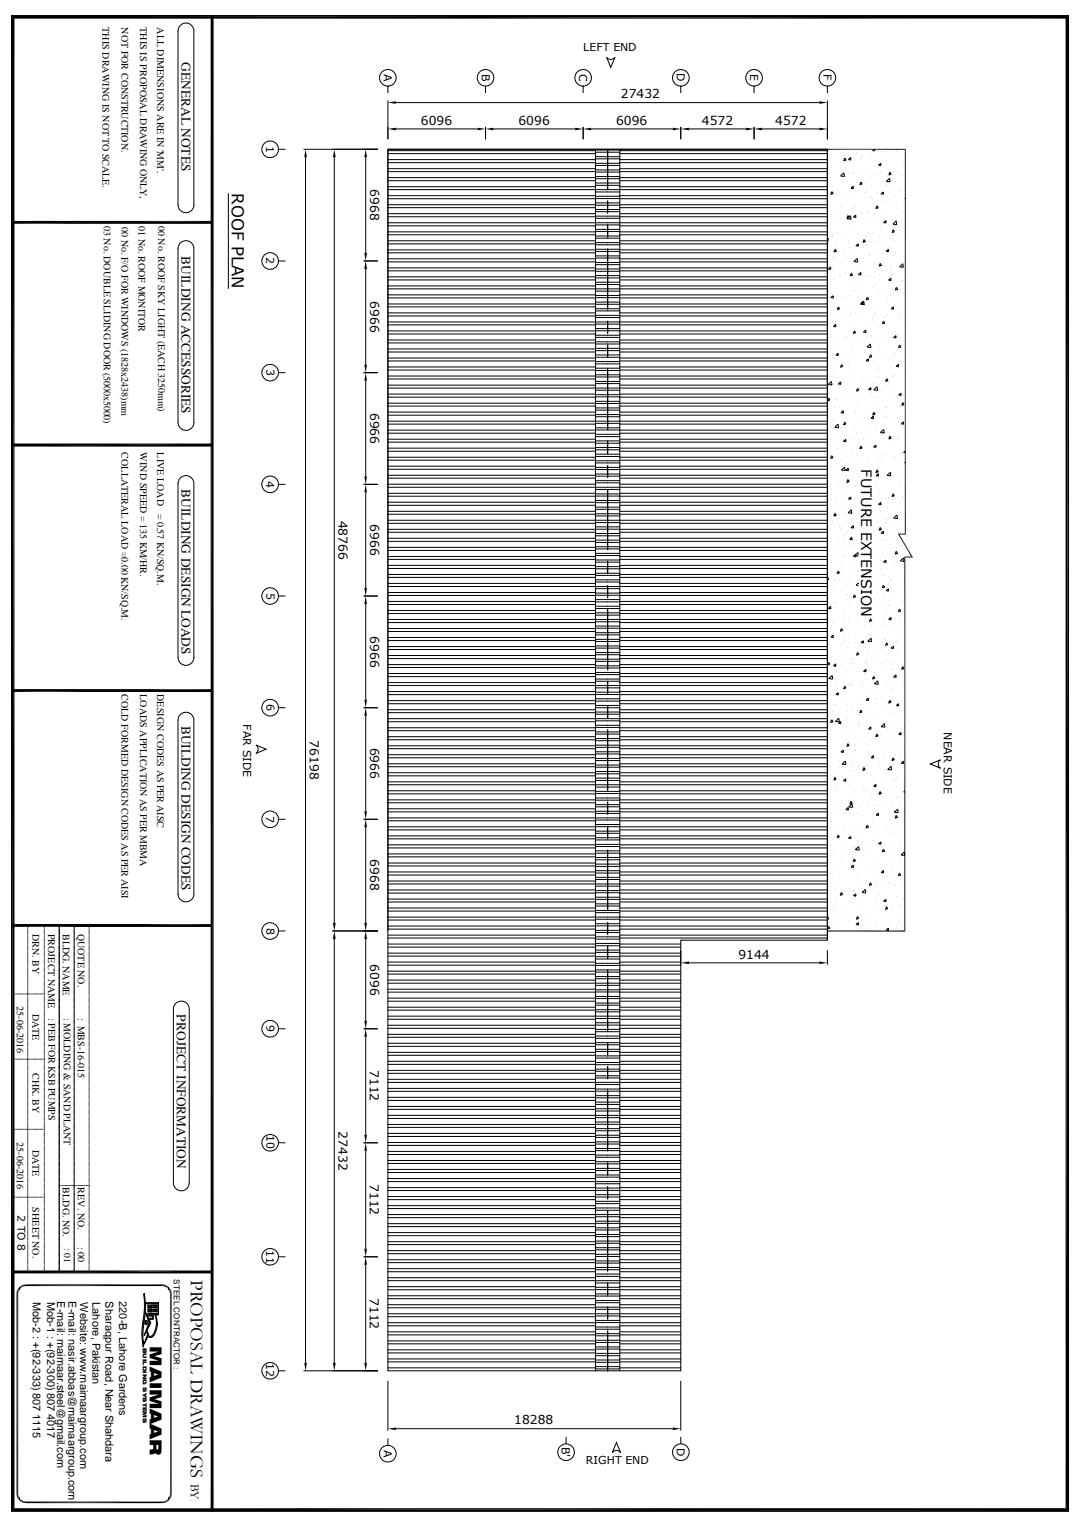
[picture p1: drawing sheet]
<svg xmlns="http://www.w3.org/2000/svg" width="297mm" height="420mm" viewBox="0 0 297 420" stroke-linecap="round" stroke-linejoin="round" font-family="sans-serif">
<defs><g id="words">
<text font-size="5.1" x="52.4" y="351.5" transform="rotate(90 52.4 351.5)">PROPOSAL DRAWINGS</text>
<g font-size="4.5">
<text x="63.6" y="53" transform="rotate(90 63.6 53)">ROOF PLAN</text>
<text x="41.1" y="369.7" transform="rotate(90 41.1 369.7)">MAIMA</text>
<text x="41.1" y="395.1" transform="rotate(90 41.1 395.1)">R</text>
</g>
<text font-size="3.9" x="236.3" y="128.9" transform="rotate(90 236.3 128.9)">FUTURE EXTENSION</text>
<g font-size="3.7">
<text x="49.8" y="17.1" transform="rotate(90 49.8 17.1)">GENERAL NOTES</text>
<text x="49.8" y="70.3" transform="rotate(90 49.8 70.3)">BUILDING ACCESSORIES</text>
<text x="49.8" y="134.3" transform="rotate(90 49.8 134.3)">BUILDING DESIGN LOADS</text>
<text x="49.8" y="199.2" transform="rotate(90 49.8 199.2)">BUILDING DESIGN CODES</text>
<text x="48.5" y="278.5" transform="rotate(90 48.5 278.5)">PROJECT INFORMATION</text>
</g>
<g font-size="3.4">
<text x="170.4" y="27">27432</text>
<text x="115.5" y="34.3">6096</text>
<text x="142.3" y="34.3">6096</text>
<text x="169.1" y="34.3">6096</text>
<text x="192.6" y="34.3">4572</text>
<text x="212.8" y="34.3">4572</text>
<text x="101.6" y="52" transform="rotate(90 101.6 52)">6968</text>
<text x="101.6" y="82.7" transform="rotate(90 101.6 82.7)">6966</text>
<text x="101.6" y="113.3" transform="rotate(90 101.6 113.3)">6966</text>
<text x="92.9" y="142.9" transform="rotate(90 92.9 142.9)">48766</text>
<text x="101.6" y="143.9" transform="rotate(90 101.6 143.9)">6966</text>
<text x="101.6" y="174.6" transform="rotate(90 101.6 174.6)">6966</text>
<text x="85" y="203.2" transform="rotate(90 85 203.2)">76198</text>
<text x="101.6" y="205.3" transform="rotate(90 101.6 205.3)">6966</text>
<text x="101.6" y="235.9" transform="rotate(90 101.6 235.9)">6968</text>
<text x="202.7" y="263.2">9144</text>
<text x="101.6" y="264.7" transform="rotate(90 101.6 264.7)">6096</text>
<text x="101.5" y="293.8" transform="rotate(90 101.5 293.8)">7112</text>
<text x="92.9" y="310.6" transform="rotate(90 92.9 310.6)">27432</text>
<text x="101.5" y="325.1" transform="rotate(90 101.5 325.1)">7112</text>
<text x="101.5" y="356.4" transform="rotate(90 101.5 356.4)">7112</text>
<text x="141.1" y="391.1">18288</text>
<text x="52.4" y="407.4" transform="rotate(90 52.4 407.4)">BY:</text>
</g>
<g font-size="3">
<text x="160.1" y="14.1">LEFT END</text>
<text x="105.4" y="20.3" transform="rotate(90 105.4 20.3)">A</text>
<text x="132.2" y="20.3" transform="rotate(90 132.2 20.3)">B</text>
<text x="159" y="20.3" transform="rotate(90 159 20.3)">C</text>
<text x="185.8" y="20.2" transform="rotate(90 185.8 20.2)">D</text>
<text x="205.9" y="20.3" transform="rotate(90 205.9 20.3)">E</text>
<text x="226" y="20.4" transform="rotate(90 226 20.4)">F</text>
<text x="73.1" y="40" transform="rotate(90 73.1 40)">1</text>
<text x="73.1" y="70.7" transform="rotate(90 73.1 70.7)">2</text>
<text x="73.1" y="101.4" transform="rotate(90 73.1 101.4)">3</text>
<text x="73.1" y="132.1" transform="rotate(90 73.1 132.1)">4</text>
<text x="73.1" y="162.7" transform="rotate(90 73.1 162.7)">5</text>
<text x="73.1" y="193.3" transform="rotate(90 73.1 193.3)">6</text>
<text x="66.7" y="198.8" transform="rotate(90 66.7 198.8)">FAR SIDE</text>
<text x="259" y="201" transform="rotate(90 259 201)">NEAR SIDE</text>
<text x="73.1" y="224" transform="rotate(90 73.1 224)">7</text>
<text x="73.1" y="254.7" transform="rotate(90 73.1 254.7)">8</text>
<text x="73.1" y="281.5" transform="rotate(90 73.1 281.5)">9</text>
<text x="73.1" y="311.7" transform="rotate(90 73.1 311.7)">10</text>
<text x="73.1" y="343.1" transform="rotate(90 73.1 343.1)">11</text>
<text x="9" y="357.4" transform="rotate(90 9 357.4)">Mob-2 : +(92-333) 807</text>
<text x="13" y="357.4" transform="rotate(90 13 357.4)">Mob-1 : +(92-300) 807</text>
<text x="15.7" y="357.2" transform="rotate(90 15.7 357.2)">E-mail: maimaar.steel@gmail.com</text>
<text x="18.8" y="357.2" transform="rotate(90 18.8 357.2)">E-mail: nasir.abbas@maimaargroup.com</text>
<text x="22" y="357.5" transform="rotate(90 22 357.5)">Website: www.maimaargroup.com</text>
<text x="25.4" y="357.5" transform="rotate(90 25.4 357.5)">Lahore, Pakistan</text>
<text x="29" y="357.2" transform="rotate(90 29 357.2)">Sharaqpur Road, Near Shahdara</text>
<text x="32.7" y="357.2" transform="rotate(90 32.7 357.2)">220-B, Lahore Gardens</text>
<text x="73.1" y="374.3" transform="rotate(90 73.1 374.3)">12</text>
<text x="9" y="388.3" transform="rotate(90 9 388.3)">1115</text>
<text x="13" y="388.3" transform="rotate(90 13 388.3)">4017</text>
<text x="105.3" y="398.1" transform="rotate(90 105.3 398.1)">A</text>
<text x="154.2" y="397.2" transform="rotate(90 154.2 397.2)">B'</text>
<text x="160.8" y="401.9">RIGHT END</text>
<text x="185.7" y="397.5" transform="rotate(90 185.7 397.5)">D</text>
</g>
<text font-size="2.9" x="4.8" y="333.6" transform="rotate(90 4.8 333.6)">2 TO 8</text>
<g font-size="2.7">
<text x="28.1" y="7.5" transform="rotate(90 28.1 7.5)">THIS DRAWING IS NOT TO SCALE.</text>
<text x="33.3" y="7.5" transform="rotate(90 33.3 7.5)">NOT FOR CONSTRUCTION.</text>
<text x="38.5" y="7.5" transform="rotate(90 38.5 7.5)">THIS IS PROPOSAL DRAWING ONLY,</text>
<text x="43.2" y="7.5" transform="rotate(90 43.2 7.5)">ALL DIMENSIONS ARE IN 'MM'.</text>
<text x="28.5" y="62" transform="rotate(90 28.5 62)">03 No. DOUBLE SLIDING DOOR (5000x5000)</text>
<text x="33.4" y="62.3" transform="rotate(90 33.4 62.3)">00 No. F/O FOR WINDOWS (1828x2438)mm</text>
<text x="38" y="62" transform="rotate(90 38 62)">01 No. ROOF MONITOR</text>
<text x="43.4" y="61.9" transform="rotate(90 43.4 61.9)">00 No. ROOF SKY LIGHT (EACH 3250mm)</text>
<text x="33.3" y="124.2" transform="rotate(90 33.3 124.2)">COLLATERAL LOAD =0.00 KN/SQ.M.</text>
<text x="38.5" y="124.2" transform="rotate(90 38.5 124.2)">WIND SPEED = 135 KM/HR.</text>
<text x="43.2" y="124.2" transform="rotate(90 43.2 124.2)">LIVE LOAD</text>
<text x="43.2" y="141.1" transform="rotate(90 43.2 141.1)">= 0.57 KN/SQ.M.</text>
<text x="33.3" y="190.6" transform="rotate(90 33.3 190.6)">COLD FORMED DESIGN CODES AS PER AISI</text>
<text x="38.5" y="190.6" transform="rotate(90 38.5 190.6)">LOADS APPLICATION AS PER MBMA</text>
<text x="43.2" y="190.6" transform="rotate(90 43.2 190.6)">DESIGN CODES AS PER AISC</text>
<text x="8.9" y="256.4" transform="rotate(90 8.9 256.4)">DRN. BY</text>
<text x="13.2" y="256.4" transform="rotate(90 13.2 256.4)">PROJECT NAME</text>
<text x="17.3" y="256.4" transform="rotate(90 17.3 256.4)">BLDG. NAME</text>
<text x="21.4" y="256.4" transform="rotate(90 21.4 256.4)">QUOTE NO.</text>
<text x="4.6" y="276.3" transform="rotate(90 4.6 276.3)">25-06-2016</text>
<text x="8.9" y="278.3" transform="rotate(90 8.9 278.3)">DATE</text>
<text x="13.4" y="279.4" transform="rotate(90 13.4 279.4)">: PEB FOR KSB PUMPS</text>
<text x="17.5" y="279.4" transform="rotate(90 17.5 279.4)">: MOLDING &amp; SAND PLANT</text>
<text x="21.4" y="279.4" transform="rotate(90 21.4 279.4)">: MBS-16-015</text>
<text x="8.9" y="294.6" transform="rotate(90 8.9 294.6)">CHK. BY</text>
<text x="4.6" y="313.6" transform="rotate(90 4.6 313.6)">25-06-2016</text>
<text x="8.9" y="315.6" transform="rotate(90 8.9 315.6)">DATE</text>
<text x="17.3" y="326" transform="rotate(90 17.3 326)">BLDG. NO.</text>
<text x="21.4" y="326" transform="rotate(90 21.4 326)">REV. NO.</text>
<text x="8.9" y="331.5" transform="rotate(90 8.9 331.5)">SHEET NO.</text>
<text x="21.4" y="342.4" transform="rotate(90 21.4 342.4)">: 00</text>
</g>
<text font-size="2.6" x="17.6" y="342.6" transform="rotate(90 17.6 342.6)">: 01</text>
<text font-size="2.2" x="47.7" y="351.2" transform="rotate(90 47.7 351.2)">STEEL CONTRACTOR :</text>
<text font-size="1.5" x="39.2" y="370.1" transform="rotate(90 39.2 370.1)">BUILDING SYSTEMS</text>
</g></defs>
<g fill="none" stroke="#000" stroke-width=".27">
<path d="M3.2 4.3h290.1v410.6h-290.1zM21.3 4.3h35.3M48.9 8.5h.1M49.5 7a2.16 2.16 0 0 1 2.4-.5 2.16 2.16 0 0 1 1.3 2v47.7a2.18 2.18 0 0 1-2.2 2.2 2.18 2.18 0 0 1-2.1-2.2v-47.7l.3-1.1zM58.2 4.3v410.6M166.5 15.7a1.38 1.38 0 0 0 2.3 0l-1.2 2.8zM293.3 4.3h.1M106.5 23.6a2.28 2.28 0 0 0 2.1-3.2 2.28 2.28 0 0 0-3.8-.5 2.28 2.28 0 0 0 1.1 3.7h.6v1.9M106.5 27.6v10.6M108.7 35.4h22.4M108.7 28.2h116.2M133.3 23.6a2.28 2.28 0 0 0 2.1-3.2 2.28 2.28 0 0 0-3.8-.5 2.28 2.28 0 0 0 1.1 3.7h.6v1.9"/>
<path d="M133.3 34.9v3.3M135.5 35.4h22.4M160 23.6a2.28 2.28 0 0 0 2.1-3.2 2.28 2.28 0 0 0-3.8-.5 2.28 2.28 0 0 0 1.2 3.7h.5v1.9M160 34.9v3.3M162.2 35.4h22.4M186.8 23.6a2.28 2.28 0 0 0 2.1-3.2 2.28 2.28 0 0 0-3.8-.5 2.28 2.28 0 0 0 1.2 3.7h.5v1.9M186.8 34.9v3.3M189.1 35.4h15.7M207 23.6a2.28 2.28 0 0 0 2.1-3.2 2.28 2.28 0 0 0-3.8-.5 2.28 2.28 0 0 0 1.1 3.7h.6v1.9M207 34.9v3.3M209.2 35.4h15.7M227.1 23.6a2.28 2.28 0 0 0 2.1-3.2 2.28 2.28 0 0 0-3.8-.5 2.28 2.28 0 0 0 1.1 3.7h.6v1.9"/>
<path d="M227.1 27.6v10.6M48.9 56.2h.1M53.2 56.2h.1M62.7 53v26.3M76.4 41h2M83.3 41h20.4M83.8 43.2v331M91.8 43.2v210.2M100.4 43.2v26.3M106.5 41h120.6v217.1h-40.3v118.3h-80.3zM106.5 58.7h56.9M106.5 47.1h56.9"/>
<path d="M106.5 41.4h56.9M106.5 43.8h56.9M106.5 46.3h56.9M106.5 48.8h56.9M106.5 51.3h56.9M106.5 53.7h56.9M106.5 56.2h56.9M106.5 42.2h56.9M106.5 44.7h56.9M106.5 49.6h56.9M106.5 52.1h120.6M106.5 54.6h120.6"/>
<path d="M106.5 57h56.9M106.5 59.5h56.9M163.4 47.2h6.7M163.4 43.6h6.7M163.4 41.2h6.7M163.4 43h6.7M163.4 44.8h6.7M163.4 46.7h6.7M163.4 48.5h6.7M163.4 50.3h6.7M163.4 53.9h6.7M163.4 55.7h6.7"/>
<path d="M163.4 57.5h6.7M163.4 59.3h6.7M163.4 41.8h6.7M163.4 45.4h6.7M163.4 49.1h6.7M163.4 50.9h6.7M163.4 52.7h6.7M163.4 56.3h6.7M163.4 58.1h6.7M163.4 59.9h6.7M163.4 41v335.4M170.1 58.7h57"/>
<path d="M170.1 47.1h57M170.1 41.4h57M170.1 43.8h57M170.1 46.3h57M170.1 48.8h57M170.1 51.3h57M170.1 53.7h57M170.1 56.2h57M170.1 42.2h57M170.1 44.7h57M170.1 49.6h57M170.1 57h57"/>
<path d="M170.1 59.5h57M170.1 41v335.4M227.1 41h21.5M227.2 52.9h.1M227.3 41.4h.1M227.4 41.3h.1M227.6 47.2h.1M227.7 42.1h.1M227.7 48.7h.1M227.9 53h.1M228 46h.1M228.1 58.9h.1"/>
<path d="M228.3 52.6l.4 .6-.7 .2zM229.1 58.9h.1M229.8 53.3h.1M230.2 59.7h.1M230.6 57h.1M230.6 47.6h.1M231.3 42h.1M231.5 50h.1M231.6 47.5l.2 .9-1.1-.1zM231.6 53.8h.1M231.8 42.7h.1M231.9 43.4l.3 .5-.6 .3z"/>
<path d="M232 45.9h.1M232 48.6h.1M232.2 54.4h.1M232.4 43.1h.1M232.7 58.8h.1M232.7 59.2l.4 .5-.7 .3zM232.7 47.4h.1M232.8 43.8l.7-.5v.6M232.8 43.8l.7 .1M233.5 53.2h.1M233.5 51.7l.7-.5v.6zM234.1 56.4h.1"/>
<path d="M234.2 59.6l.7-.6v.7zM234.3 47.5h.1M234.6 56.8h.1M234.9 54.1h.1M235 41.9h.1M235.2 50h.1M235.8 47.1h.1M236.2 43.6h.1M236.3 50l.3 .5-.6 .2zM236.4 58.7h.1M236.4 42.9h.1M237.1 53h.1"/>
<path d="M237.6 46.4h.1M237.9 52.3h.1M238 47.3h.1M238.1 58.2h.1M238.3 58.1h.1M238.7 41.7h.1M238.9 53.9h.1M238.9 42.8h.1M239 54.2h.1M239.1 48.7h.1M239.2 51.2h.1M239.3 54.6h.1"/>
<path d="M239.7 41l-.2 .5M240 41l.2 .2-.7 .3M240 58.5h.1M240.1 47.8h.1M240.1 44.2h.1M240.7 56.5l.4 .6-.7 .2zM240.8 52.9h.1M241.1 45.3l.6-.5 .1 .7zM241.2 41.4h.1M241.6 47.2h.1M241.8 53.2l.6-.5 .1 .6zM242.3 41.6h.1"/>
<path d="M242.7 55.2h.1M243.2 51.1h.1M243.2 44.2h.1M243.3 49.8l.9-.9 .1 1zM243.5 50.1h.1M243.6 48.3h.1M243.7 58.4h.1M243.7 56h.1M244.2 47.3l.4 .5-.7 .3zM244.4 52.7h.1M244.5 41.3h.1M245.3 47h.1"/>
<path d="M245.6 53.8h.1M246 41.5h.1M246.1 59.3h.1M246.7 47.3h.1M247 52.3h.1M247.4 58.3h.1M247.5 48.1h.1M247.9 45.4h.1M248 56.4h.1M248.1 52.6h.1M248.5 54.4v.2M248.5 40.9v105.9"/>
<path d="M21.3 61h35.3M48.9 68.3h.1M49.5 66.7a2.19 2.19 0 0 1 2.4-.5 2.19 2.19 0 0 1 1.3 2.1v47.7a2.18 2.18 0 0 1-2.2 2.2 2.18 2.18 0 0 1-2.1-2.2v-47.7l.3-1.1zM76.4 71.7h2M99.8 71.7h3.9M100.4 73.9v26.2M106.5 62h56.9M106.5 76h56.9M106.5 66.1h56.9M106.5 61.2h120.6M106.5 63.7h56.9M106.5 68.6h56.9"/>
<path d="M106.5 71.1h56.9M106.5 73.6h56.9M106.5 78.5h56.9M106.5 64.5h56.9M106.5 67h56.9M106.5 69.4h56.9M106.5 71.9h56.9M106.5 74.4h56.9M106.5 76.9h56.9M106.5 79.3h120.6M163.4 75.7h6.7M163.4 70.8h6.7"/>
<path d="M163.4 64.8h6.7M163.4 72.1h6.7M163.4 66.6h6.7M163.4 63h6.7M163.4 68.4h6.7M163.4 70.3h6.7M163.4 73.9h6.7M163.4 77.5h6.7M163.4 61.8h6.7M163.4 63.6h6.7M163.4 65.4h6.7M163.4 67.2h6.7"/>
<path d="M163.4 69h6.7M163.4 72.7h6.7M163.4 74.5h6.7M163.4 76.3h6.7M163.4 78.1h6.7M163.4 79.9h6.7M170.1 62h57M170.1 76h57M170.1 66.1h57M170.1 63.7h57M170.1 68.6h57M170.1 71.1h57"/>
<path d="M170.1 73.6h57M170.1 78.5h57M170.1 64.5h57M170.1 67h57M170.1 69.4h57M170.1 71.9h57M170.1 74.4h57M170.1 76.9h57M227.1 65.6l.2-.2v.7l-.2-.1M227.2 68.4h.1M227.2 79.4h.1M227.3 73.9l.7-.6v.7z"/>
<path d="M227.4 74.2h.1M227.5 70.2h.1M227.8 77.7h.1M228.3 64.5h.1M228.3 73h.1M228.4 73.6h.1M228.4 64.8h.1M228.6 70.7h.1M228.7 70.8h.1M228.9 76.6h.1M229.2 68.4l.4 .6-.7 .2zM229.4 66.6h.1"/>
<path d="M229.7 63.9h.1M230.4 75.7h.1M230.5 60.2h.1M230.8 75.7h.1M231.2 70.1h.1M231.9 69.2h.1M232 64.4h.1M232.1 74.9h.1M232.5 60.3h.1M232.5 60.1l.9-.9 .2 1zM232.7 70.7h.1M232.7 66.2h.1"/>
<path d="M233 62.9h.1M233 72h.1M233.1 67.9h.1M233.2 77.9h.1M233.6 75l.4 .5-.7 .3zM234 61h.1M234.1 75.6h.1M234.3 71.8l.9-.8 .2 .9zM234.6 79.9h.1M234.9 70h.1M234.9 67.5l.6-.5 .1 .6zM235.6 78.9h.1"/>
<path d="M235.6 75.4l.6-.6 .1 .7zM235.7 64.2h.1M235.7 73.5h.1M236.5 71.9h.1M236.8 67h.1M237.1 67.8h.1M237.1 65.8l.4 .5-.7 .2zM237.4 65.1h.1M237.7 75.5h.1M237.9 60.6h.1M238.4 64h.1M238.5 69.8h.1"/>
<path d="M238.6 69.9h.1M238.9 75.8h.1M239.3 64.1h.1M239.5 78.8h.1M239.6 60.5h.1M239.8 66.4h.1M239.9 76h.1M240.1 72.2h.1M240.3 78.1h.1M240.9 69.1h.1M241.2 79.4h.1M241.4 75.3h.1"/>
<path d="M241.4 64.9h.1M241.6 72.3l.4 .6-.7 .2zM241.7 62.1h.1M242.2 69.7h.1M242.3 73h.1M242.5 61.1l.6-.5 .1 .6zM243 64h.1M243.2 69l.6-.5 .1 .6zM243.3 66.6h.1M243.9 76.9l.6-.6 .1 .7zM243.9 75.9h.1M243.9 61.8h.1"/>
<path d="M244.2 67.7h.1M244.3 73.1h.1M244.4 73.6h.1M244.5 60.2h.1M244.7 75.6h.1M244.7 79.5h.1M245 75.2h.1M245.1 63.1l.4 .5-.7 .3zM245.2 66.2h.1M245.7 62h.1M245.8 69.5h.1M245.8 69.2h.1"/>
<path d="M246 60.7l.1 1-1-.2zM246 78.9l.4 .5-.7 .2zM246.6 63.8h.1M246.9 73.3l.9-.9 .1 1zM246.9 62.8h.1M247.7 77.2h.1M248.3 73h.1M106.5 86.8h56.9M106.5 81.8h56.9M106.5 93.4h56.9M106.5 94.2h56.9M106.5 99.1h56.9"/>
<path d="M106.5 81h56.9M106.5 83.5h56.9M106.5 85.9h56.9M106.5 88.4h120.6M106.5 90.9h120.6M106.5 95.8h56.9M106.5 98.3h56.9M106.5 84.3h56.9M106.5 89.2h56.9M106.5 91.7h56.9M106.5 96.7h56.9M163.4 86.6h6.7"/>
<path d="M163.4 98.1h6.7M163.4 92.6h6.7M163.4 81.1h6.7M163.4 82.9h6.7M163.4 95.6h6.7M163.4 99.3h6.7M163.4 84.8h6.7M163.4 90.2h6.7M163.4 92h6.7M163.4 93.9h6.7M163.4 97.5h6.7M163.4 81.7h6.7"/>
<path d="M163.4 83.5h6.7M163.4 85.4h6.7M163.4 87.2h6.7M163.4 89h6.7M163.4 94.5h6.7M163.4 96.3h6.7M163.4 99.9h6.7M170.1 86.8h57M170.1 81.8h57M170.1 93.4h57M170.1 94.2h57M170.1 99.1h57"/>
<path d="M170.1 81h57M170.1 83.5h57M170.1 85.9h57M170.1 95.8h57M170.1 98.3h57M170.1 84.3h57M170.1 89.2h57M170.1 91.7h57M170.1 96.7h57M227.4 98.2h.1M227.5 94.9h.1M227.7 80.1h.1"/>
<path d="M227.9 86h.1M228 81.7l.6-.5 .1 .6zM228.1 92.6h.1M228.1 91.9h.1M228.4 97.7h.1M228.6 88.5h.1M228.7 89.6l.7-.5v.7zM228.9 87h.1M229.1 98.4h.1M229.1 82.4h.1M229.4 97.5l.6-.5 .1 .6zM229.4 88.3h.1"/>
<path d="M229.4 95.7h.1M229.6 94.2h.1M229.7 82.1h.1M229.7 81.3h.1M230.1 84.3l.3 .5-.6 .2zM230.3 88.7h.1M230.9 84.6h.1M231.1 98.1h.1M231.3 81.8h.1M231.3 99.1h.1M231.8 92.5h.1M232.4 92.7h.1"/>
<path d="M232.5 86.9h.1M232.9 99.7h.1M233.4 81.1h.1M233.4 95.6h.1M233.5 86.3h.1M233.5 83.8h.1M233.8 92.8h.1M233.8 89.7h.1M234 95.6h.1M234.5 90.8l.4 .6-.7 .2zM234.7 85.8h.1M234.7 97.9h.1"/>
<path d="M235.2 81.7h.1M235.4 92.4h.1M236.2 83.5l.9-.8 .1 1zM236.2 86.7h.1M236.3 83.2l.6-.5 .1 .7zM237 91.2l.6-.6 .1 .7zM237 81h.1M237.2 96.8h.1M237.7 99.1l.6-.6 .1 .7zM237.7 92.6h.1M237.9 98.7h.1M238 95.3l.9-.8 .1 .9z"/>
<path d="M238 81.6l.4 .5-.7 .3zM238.1 89.9h.1M238.4 97.8h.1M238.9 97.4l.4 .5-.7 .3zM239 92.3h.1M239 82.9h.1M239.1 92.3h.1M239.1 81.6h.1M239.4 87.5h.1M239.6 93.4h.1M239.8 86.6h.1M239.8 99.3h.1"/>
<path d="M240.1 85.8h.1M240.6 84h.1M240.7 80.9h.1M240.9 89.8h.1M241.1 95.7h.1M241.4 94.9h.1M241.5 93.9h.1M242 97.7h.1M242.1 89.8h.1M242.4 87h.1M242.5 88.1l.3 .6-.6 .2zM242.5 88.5h.1"/>
<path d="M242.8 92.1h.1M243.3 80h.1M243.5 86.5h.1M243.6 82.1h.1M244.3 80.7h.1M244.6 84.8l.6-.5 .1 .6zM245 98h.1M245 85.3h.1M245.2 91.2h.1M245.2 99.1h.1M245.3 92.7l.6-.5v.6zM245.5 97.1h.1"/>
<path d="M245.7 97.5h.1M245.8 91h.1M246.3 92.7h.1M246.4 92h.1M246.4 86.8h.1M246.8 84.1h.1M247.2 86.3h.1M247.2 95.3l-.6 .2 .3-.8 .4 .6M247.4 86.2h.1M248 80.6h.1M48.9 116h.1M53.2 116h.1"/>
<path d="M76.4 102.3h2M99.8 102.3h3.9M100.4 104.5v26.3M106.5 103.2h56.9M106.5 109h56.9M106.5 100.8h56.9M106.5 110.7h56.9M106.5 101.6h56.9M106.5 113.1h56.9M106.5 111.5h56.9M106.5 105.7h56.9M106.5 108.2h56.9"/>
<path d="M106.5 115.6h120.6M106.5 118.1h120.6M106.5 104.1h56.9M106.5 106.5h120.6M106.5 114h56.9M106.5 116.4h56.9M106.5 118.9h56.9M163.4 114.4h6.7M163.4 103.5h6.7M163.4 109h6.7M163.4 102.9h6.7M163.4 112h6.7"/>
<path d="M163.4 101.1h6.7M163.4 104.7h6.7M163.4 108.4h6.7M163.4 110.2h6.7M163.4 113.8h6.7M163.4 117.5h6.7M163.4 119.2h6.7M163.4 101.7h6.7M163.4 105.3h6.7M163.4 107.1h6.7M163.4 110.8h6.7M163.4 112.6h6.7"/>
<path d="M163.4 116.2h6.7M163.4 119.9h6.7M170.1 103.2h57M170.1 109h57M170.1 100.8h57M170.1 110.7h57M170.1 101.6h57M170.1 113.1h57M170.1 111.5h57M170.1 105.7h57M170.1 108.2h57M170.1 104.1h57"/>
<path d="M170.1 114h57M170.1 116.4h57M170.1 118.9h57M227.2 112.3h.1M227.3 105.6l.9-.9 .1 1zM227.4 109.3l.4 .5-.7 .3zM227.6 109.6h.1M228 118.4h.1M228.5 102.6h.1M228.6 103.6h.1M228.8 115h.1M228.9 109.5h.1"/>
<path d="M229.1 112h.1M229.1 115.3h.1M229.4 109.4h.1M229.9 100h.1M230 116.4l.2 1.1-1.1-.2zM230.1 105.4l.6-.5 .1 .6zM230.1 105.9h.1M230.2 105.5h.1M230.2 103.8h.1M230.4 111.8h.1M230.6 117.7h.1M230.8 113.3l.6-.5 .1 .6z"/>
<path d="M231 100.1l.3 .5-.6 .2zM231.1 113.6h.1M231.6 109.4h.1M231.8 115.9l.4 .5-.7 .3zM231.9 106.7h.1M232.4 114.8h.1M233.1 109.3h.1M233.9 103.6h.1M234.2 101.4h.1M234.4 117.6h.1M234.5 107.3h.1M234.6 117.9h.1"/>
<path d="M234.7 113.1h.1M235 119h.1M235.4 106.6l.3 .6-.6 .2zM235.4 110.7h.1M235.7 111.5h.1M235.9 106.5h.1M236.1 114.7h.1M236.3 103.8h.1M236.8 105.1h.1M236.8 109.2h.1M237.6 103.5h.1M238.1 114.2h.1"/>
<path d="M238.4 106.9l.6-.5v.7zM238.4 117.5h.1M238.8 114.8h.1M239 114.8l.7-.5 .1 .7zM239.2 107.7h.1M239.7 114.6h.1M239.7 107.8h.1M239.8 113.2l.4 .5-.7 .3zM240.1 105.2h.1M240.3 103.6h.1M240.3 101.3h.1M240.3 111h.1"/>
<path d="M240.4 109h.1M240.6 100.9h.1M240.6 116.9h.1M240.7 106.2l.2 1-1.1-.1zM241.2 103.4h.1M241.3 101.6h.1M241.6 107.5h.1M241.6 118.8l.9-.9 .2 1zM241.8 113.3h.1M241.9 118.3h.1M242.1 119.2h.1M242.2 118.8h.1"/>
<path d="M242.8 114.6h.1M243 111.9h.1M243.1 111.8h.1M243.3 104l.4 .5-.6 .2zM243.4 114.5h.1M244 104.9h.1M244.1 108.9h.1M244.1 105.5h.1M244.2 119.7l.4 .6-.7 .2zM244.6 100.7h.1M244.9 103.2h.1M245.7 103h.1"/>
<path d="M245.9 100.6l.7-.6v.7zM245.9 108.8h.1M246.2 114.7h.1M246.6 115.9h.1M246.6 108.5l.7-.6v.7zM247.1 114.3h.1M247.1 111.7h.1M247.3 116.4l.7-.6v.7zM247.4 109h.1M247.7 108.7h.1M247.8 110.5l.3 .6-.6 .2zM248.4 102h.1"/>
<path d="M3.2 122.2h55M48.9 132.8h.1M49.5 131.2a2.19 2.19 0 0 1 2.4-.4 2.19 2.19 0 0 1 1.3 2v47.7a2.18 2.18 0 0 1-2.2 2.2 2.18 2.18 0 0 1-2.1-2.2v-47.7l.3-1.1zM76.4 133h2M99.8 133h3.9M100.4 135.2v26.3M106.5 132.9h56.9M106.5 120.6h56.9M106.5 126.3h56.9M106.5 133.8h120.6M106.5 125.5h56.9M106.5 123h56.9"/>
<path d="M106.5 128h56.9M106.5 130.5h56.9M106.5 135.4h56.9M106.5 137.9h56.9M106.5 121.4h56.9M106.5 123.9h56.9M106.5 128.8h56.9M106.5 131.3h56.9M106.5 136.2h56.9M106.5 138.7h56.9M163.4 134.4h6.7M163.4 127.1h6.7"/>
<path d="M163.4 130.7h6.7M163.4 121.1h6.7M163.4 122.9h6.7M163.4 124.7h6.7M163.4 126.5h6.7M163.4 128.3h6.7M163.4 130.2h6.7M163.4 132h6.7M163.4 135.6h6.7M163.4 137.4h6.7M163.4 139.2h6.7M163.4 121.7h6.7"/>
<path d="M163.4 123.5h6.7M163.4 125.3h6.7M163.4 128.9h6.7M163.4 132.6h6.7M163.4 136.2h6.7M163.4 138h6.7M163.4 139.8h6.7M170.1 132.9h57M170.1 120.6h57M170.1 126.3h57M170.1 125.5h57M170.1 123h57"/>
<path d="M170.1 128h57M170.1 130.5h57M170.1 135.4h57M170.1 137.9h57M170.1 121.4h57M170.1 123.9h57M170.1 128.8h57M170.1 131.3h57M170.1 136.2h57M170.1 138.7h57M227.2 126.3h.1M227.9 120.7h.1"/>
<path d="M227.9 137.1h.1M228.3 125.1l.3 .6-.6 .2zM228.3 134.4h.1M229.2 127.4h.1M229.3 137.5h.1M229.4 121.2h.1M229.7 127.1h.1M229.7 123.3h.1M229.9 133h.1M230.1 131.8h.1M230.1 120.5h.1M230.1 138.8h.1"/>
<path d="M230.8 126.2h.1M230.9 123.6h.1M230.9 129.1l.9-.9 .2 1zM231.1 129.4h.1M231.3 137.2h.1M231.3 135.3h.1M231.5 121.2l.6-.5v.6zM231.6 120.6h.1M231.7 138.4h.1M232.1 129.1l.7-.6 .1 .7zM232.3 134.3h.1M232.4 130.7h.1"/>
<path d="M232.6 131.5h.1M232.7 131.7l.4 .5-.7 .3zM232.9 137l.6-.5v.6zM233 137.3h.1M233.5 124.4h.1M233.5 124.6h.1M233.7 139.8h.1M233.8 131.6h.1M234.1 120.4h.1M234.5 126.1h.1M234.8 133.4h.1M235.2 120.4h.1"/>
<path d="M235.2 124.9h.1M235.5 130.8h.1M235.9 127h.1M236.2 122.5l.4 .5-.6 .2zM237 120.5h.1M237.9 121.6h.1M238.2 126h.1M238.9 120.3h.1M239.8 122.7l.6-.5v.6zM240.3 137.1h.1M240.4 132.6h.1M240.4 130.6l.7-.5v.6z"/>
<path d="M240.7 129l.4 .6-.7 .2zM240.8 124.8h.1M240.9 122.7h.1M240.9 128.5h.1M241.1 138.5l.6-.5 .1 .6zM241.1 131.4h.1M241.1 128.6h.1M241.3 125.7h.1M241.4 134.5h.1M241.8 125.8h.1M242.3 125.1h.1M242.6 120.2h.1"/>
<path d="M242.6 131h.1M242.8 136.8h.1M243.4 130.5l1-.8 .1 1zM243.4 139.5h.1M243.8 136.7h.1M243.9 137h.1M244.7 131.3h.1M244.7 129.7h.1M245.1 135.6l.4 .5-.7 .3zM245.2 137.1h.1M245.3 125.6h.1M245.5 125.7h.1"/>
<path d="M245.6 122.8h.1M246.2 120h.1M246.3 130.7h.1M246.4 120.6h.1M246.7 126.4h.1M246.9 132.3h.1M247.2 138.2h.1M247.4 124.3h.1M247.6 136.8h.1M247.6 139.8h.1M247.8 136.5h.1M248.2 133.8h.1"/>
<path d="M248.4 131.1h.1M248.5 123.8l-.5 .4 .5 .1M248.5 126.8v.3M106.5 140.4h56.9M106.5 148.6h56.9M106.5 142.8h120.6M106.5 145.3h120.6M106.5 147.8h56.9M106.5 150.3h56.9M106.5 152.8h56.9M106.5 155.2h56.9M106.5 157.7h56.9"/>
<path d="M106.5 141.2h56.9M106.5 143.7h56.9M106.5 146.1h56.9M106.5 151.1h56.9M106.5 153.6h56.9M106.5 156.1h56.9M106.5 158.5h56.9M163.4 153.8h6.7M163.4 159.8h6.7M163.4 158h6.7M163.4 141.1h6.7M163.4 144.7h6.7"/>
<path d="M163.4 146.5h6.7M163.4 148.3h6.7M163.4 150.1h6.7M163.4 151.9h6.7M163.4 155.6h6.7M163.4 157.4h6.7M163.4 159.2h6.7M163.4 141.7h6.7M163.4 143.5h6.7M163.4 147.1h6.7M163.4 148.9h6.7M163.4 150.7h6.7"/>
<path d="M163.4 152.5h6.7M163.4 154.3h6.7M163.4 156.2h6.7M170.1 140.4h57M170.1 148.6h57M170.1 147.8h57M170.1 150.3h57M170.1 152.8h57M170.1 155.2h57M170.1 157.7h57M170.1 141.2h57M170.1 143.7h57"/>
<path d="M170.1 146.1h57M170.1 151.1h57M170.1 153.6h57M170.1 156.1h57M170.1 158.5h57M227.1 158.8l.2-.2v.7l-.2-.1M227.4 141.3h.1M227.8 148.7h.1M228 156.4h.1M228.5 143.1h.1M229 159.3h.1M229.1 150h.1"/>
<path d="M229.1 140.9l.4 .6-.6 .2zM229.9 159.9h.1M229.9 152.3h.1M230 156.8l.4 .5-.7 .2zM230.2 143.6h.1M230.4 144.7h.1M230.4 159h.1M230.5 148.1h.1M230.6 154.3h.1M230.6 150.6h.1M230.8 145.4h.1M230.9 156.5h.1"/>
<path d="M231.5 148.6h.1M231.5 152.7h.1M231.6 141.1h.1M231.9 147h.1M232.1 152.9h.1M232.2 143h.1M232.4 158.8h.1M232.6 146.2h.1M232.7 140.8l.9-.8 .2 .9zM233 159.1h.1M233.3 156.3h.1M233.5 144.9l.7-.6v.7z"/>
<path d="M233.5 159.8h.1M233.6 147.5l.4 .5-.7 .3zM234.2 152.7l.7-.5v.7M234.2 152.8l.7 .1M234.2 149.4h.1M234.3 154.1h.1M234.8 145.3h.1M235.2 142.5h.1M235.2 148.4h.1M235.3 156.8h.1M235.6 152.4l-.2-.7-.8 .9 1 .1M240.9 159.5h.1"/>
<path d="M241.1 157.5h.1M241.6 144.8l.3 .6-.6 .2zM241.6 140.4h.1M241.6 153.9h.1M241.6 153.3h.1M241.8 146.4l.7-.6v.7zM241.8 146.3h.1M241.9 156.4h.1M242 150.5h.1M242.1 152.1h.1M242.3 158h.1M242.5 148.2h.1"/>
<path d="M242.5 154.3l.6-.5 .1 .6zM242.9 143.6h.1M243 150h.1M243.1 142.7h.1M243.1 142.6h.1M243.3 148.6h.1M243.6 154.4h.1M244.1 143.6h.1M244.3 159h.1M244.5 159.4h.1M245.3 142.2l.9-.8 .1 1zM245.3 153.8h.1"/>
<path d="M245.4 152.6h.1M245.4 154.6h.1M246 151.4l.3 .5-.6 .2zM246 150.4h.1M246.1 148h.1M246.3 147.7h.1M246.5 146.2h.1M246.8 142.5h.1M247.1 154l.9-.8 .1 .9zM247.2 140.7h.1M247.4 144.1h.1M247.7 149.9h.1"/>
<path d="M247.9 155.8h.1M248.2 159.3h.1M248.3 152.8v103M248.5 152.9h2.1M76.4 163.7h2M99.8 163.7h3.9M100.4 165.9v26.2M106.5 170.9h56.9M106.5 168.4h56.9M106.5 170.1h120.6M106.5 160.2h56.9M106.5 162.7h56.9"/>
<path d="M106.5 165.1h56.9M106.5 167.6h56.9M106.5 172.6h56.9M106.5 175h56.9M106.5 177.5h56.9M106.5 180h56.9M106.5 161h120.6M106.5 163.5h56.9M106.5 166h56.9M106.5 173.4h56.9M106.5 175.9h56.9M106.5 178.3h56.9"/>
<path d="M163.4 172.5h6.7M163.4 177.9h6.7M163.4 171.9h6.7M163.4 168.3h6.7M163.4 162.8h6.7M163.4 164.6h6.7M163.4 166.4h6.7M163.4 173.7h6.7M163.4 175.5h6.7M163.4 177.4h6.7M163.4 179.2h6.7M163.4 161.6h6.7"/>
<path d="M163.4 163.4h6.7M163.4 165.3h6.7M163.4 167.1h6.7M163.4 168.9h6.7M163.4 170.7h6.7M163.4 174.3h6.7M163.4 176.1h6.7M163.4 179.8h6.7M170.1 170.9h57M170.1 168.4h57M170.1 160.2h57M170.1 162.7h57"/>
<path d="M170.1 165.1h57M170.1 167.6h57M170.1 172.6h57M170.1 175h57M170.1 177.5h57M170.1 180h57M170.1 163.5h57M170.1 166h57M170.1 173.4h57M170.1 175.9h57M170.1 178.3h57M227.2 173.1h.1"/>
<path d="M227.3 167l.7-.5v.7zM227.6 176.8h.1M228 174.9l.6-.5 .1 .6zM228 166.1h.1M228.2 171.9h.1M228.3 171.2h.1M228.6 162h.1M229.1 165.5h.1M229.3 165.5h.1M230.6 177.1h.1M230.9 172.6l.4 .5-.7 .2zM231.1 173h.1"/>
<path d="M231.1 162.3h.1M231.2 176.7h.1M231.4 168.2h.1M231.5 170.2h.1M231.6 174.1h.1M231.9 179.9h.1M232 171.1h.1M232 176.1h.1M232.4 163.3h.1M232.6 164.7h.1M232.8 165.3h.1M232.9 170.5h.1"/>
<path d="M233.1 176.4h.1M233.1 169.7h.1M234.2 163.3h.1M234.5 163.3l.4 .6-.7 .2zM234.9 176.6h.1M234.9 174.2h.1M235.4 179.1l.3 .6-.6 .2zM235.4 170.1h.1M235.6 160.3v-.2l-.7 .5 .7 .2M235.7 170.9h.1M236.3 176.4l.6-.5 .1 .7zM237.2 171.9h.1"/>
<path d="M237.5 177.8h.1M238.2 176l.9-.8 .1 1zM238.3 178.3h.1M238.5 176.5h.1M238.6 175.6h.1M238.9 169.9l.3 .5-.6 .2zM239.2 171.3h.1M239.3 170.8h.1M240.1 165.1h.1M240.2 164.4h.1M240.8 162.8h.1M241 178.3h.1"/>
<path d="M242.1 171.9h.1M242.2 176.3h.1M242.3 178.2h.1M242.4 160.6l.4 .6-.7 .2zM242.6 163.9h.1M242.7 175.4h.1M242.8 169.7h.1M243 170.7h.1M243.1 175.6h.1M243.2 162.2l.6-.5 .1 .6zM243.2 165.4h.1M243.3 176.5l.4 .5-.7 .2z"/>
<path d="M243.6 168.5h.1M243.8 165h.1M243.8 160.3h.1M243.9 170.1l.6-.6 .1 .7zM244.1 166.2h.1M244.2 164.3h.1M244.3 172.1h.1M244.5 161.5h.1M244.6 177.9l.6-.5 .1 .7zM244.6 177.9h.1M245.9 176.2h.1M245.9 176h.1"/>
<path d="M246.1 179.4h.1M246.6 170.5h.1M246.6 175.3h.1M246.9 167.2l.3 .6-.6 .2zM247 172.5h.1M247 169.7h.1M247.4 164.8h.1M247.9 165.6h.1M248.1 163.2h.1M248.2 161.7h.1M21.3 189.6h35.3M48.9 180.5h.1"/>
<path d="M48.9 197.7h.1M49.5 196.2a2.19 2.19 0 0 1 2.4-.5 2.19 2.19 0 0 1 1.3 2v47.8a2.18 2.18 0 0 1-2.2 2.1 2.18 2.18 0 0 1-2.1-2.1v-47.8zM53.2 180.5h.1M76.4 194.3h2M99.8 194.3h3.9M100.4 196.5v26.2M106.5 187.4h56.9M106.5 193.2h56.9M106.5 197.3h120.6M106.5 185.8h56.9M106.5 182.5h56.9M106.5 184.9h56.9"/>
<path d="M106.5 189.9h56.9M106.5 192.4h56.9M106.5 194.9h56.9M106.5 199.8h56.9M106.5 180.8h56.9M106.5 183.3h56.9M106.5 188.2h120.6M106.5 190.7h56.9M106.5 195.7h56.9M106.5 198.2h56.9M163.4 194.3h6.7M163.4 181h6.7"/>
<path d="M163.4 185.2h6.7M163.4 199.1h6.7M163.4 184.6h6.7M163.4 188.9h6.7M163.4 182.8h6.7M163.4 186.4h6.7M163.4 190h6.7M163.4 191.9h6.7M163.4 193.7h6.7M163.4 195.5h6.7M163.4 181.6h6.7M163.4 183.4h6.7"/>
<path d="M163.4 187h6.7M163.4 190.7h6.7M163.4 192.5h6.7M163.4 196.1h6.7M163.4 197.9h6.7M163.4 199.7h6.7M170.1 187.4h57M170.1 193.2h57M170.1 185.8h57M170.1 182.5h57M170.1 184.9h57M170.1 189.9h57"/>
<path d="M170.1 192.4h57M170.1 194.9h57M170.1 199.8h57M170.1 180.8h57M170.1 183.3h57M170.1 190.7h57M170.1 195.7h57M170.1 198.2h57M227.4 181.8l.4 .5-.7 .3zM227.5 186.3l.9-.8 .2 .9zM227.8 198h.1M228.2 199.2h.1"/>
<path d="M228.3 197.6l.3 .6-.6 .2zM228.7 182.8l.7-.5v.6zM228.7 195.3h.1M228.8 191h.1M228.9 193.6h.1M229.3 186.8h.1M229.7 184.1h.1M229.7 188h.1M229.8 188.9h.1M230.1 190.8l-.7-.1 .6-.5 .1 .6M230.1 198.6l.6-.6 .1 .7zM230.2 197.2l.2 1-1.1-.1z"/>
<path d="M230.5 182.3h.1M230.9 182.5h.1M231.8 197.8h.1M231.9 199.1h.1M232.1 185.8h.1M232.1 188.9l-.6 .3 .3-.8 .4 .5M232.2 195.1h.1M232.4 191.7h.1M232.6 193.5h.1M232.6 197.6h.1M233.1 188.1h.1M233.3 182.3h.1"/>
<path d="M233.4 187.8h.1M233.6 188.1h.1M233.6 184h.1M233.8 194h.1M234 181.2h.1M234.1 199.9h.1M234.2 182.1h.1M235.3 194.9h.1M235.5 198.9h.1M235.6 199.1h.1M236.2 194.9h.1M236.2 195l.4 .5-.6 .2z"/>
<path d="M236.2 193.4h.1M236.4 188.5h.1M236.5 192.2h.1M237 184.3l.6-.5 .1 .7zM237 187.7h.1M237.4 185.2h.1M237.5 182.1h.1M237.7 192.2l.6-.5 .1 .6zM237.7 197.5h.1M237.7 183.7h.1M237.9 182h.1M237.9 189.5h.1"/>
<path d="M238 181h.1M238.2 195.4h.1M238.8 191.1h.1M239.2 198.8h.1M239.8 185.7l.3 .5-.6 .2zM239.9 184.7h.1M239.9 193.2h.1M239.9 196.2h.1M240 187.8l.9-.9 .2 1zM240.5 192h.1M240.7 187.6h.1M240.9 189.3h.1"/>
<path d="M241.5 181.9h.1M241.7 182.3h.1M241.8 199.5l.9-.8 .2 .9zM242.6 195.3h.1M242.8 198.7h.1M243.3 181.5h.1M243.6 193.1h.1M243.6 187.4h.1M243.7 188.9h.1M243.8 193.3h.1M244.1 199.1h.1M244.2 192.2l.4 .6-.7 .2z"/>
<path d="M244.3 193.3h.1M244.3 187.5h.1M244.8 183.8h.1M244.8 189.2h.1M244.8 182.5h.1M245 189.7h.1M245.2 181.8h.1M245.2 186.4h.1M245.3 185.9l.6-.6 .1 .7zM245.3 195.5h.1M246 193.7l.6-.5v.7zM246.5 198.5h.1"/>
<path d="M247.2 193h.1M247.7 197.4h.1M247.7 183l.4 .6-.7 .2zM248 187.3h.1M248.3 199.6h.1M70.2 204.6l2.8 1.1-2.8 1.2a1.38 1.38 0 0 0 0-2.3zM106.5 215.5h120.6M106.5 204.8h56.9M106.5 213h56.9M106.5 202.3h56.9M106.5 207.2h56.9M106.5 209.7h56.9"/>
<path d="M106.5 212.2h56.9M106.5 214.7h56.9M106.5 217.1h56.9M106.5 219.6h56.9M106.5 200.6h56.9M106.5 203.1h56.9M106.5 205.6h56.9M106.5 208.1h56.9M106.5 210.5h56.9M106.5 218h56.9M163.4 210.1h6.7M163.4 204.6h6.7"/>
<path d="M163.4 208.8h6.7M163.4 219.1h6.7M163.4 217.3h6.7M163.4 201h6.7M163.4 202.8h6.7M163.4 206.4h6.7M163.4 208.2h6.7M163.4 211.8h6.7M163.4 213.6h6.7M163.4 201.6h6.7M163.4 203.4h6.7M163.4 205.2h6.7"/>
<path d="M163.4 207h6.7M163.4 210.6h6.7M163.4 212.5h6.7M163.4 214.3h6.7M163.4 216.1h6.7M163.4 217.9h6.7M163.4 219.7h6.7M170.1 204.8h57M170.1 213h57M170.1 202.3h57M170.1 207.2h57M170.1 209.7h57"/>
<path d="M170.1 212.2h57M170.1 214.7h57M170.1 217.1h57M170.1 219.6h57M170.1 200.6h57M170.1 203.1h57M170.1 205.6h57M170.1 208.1h57M170.1 210.5h57M170.1 218h57M227.2 205.6h.1M227.4 204.9h.1"/>
<path d="M227.5 200.7h.1M227.5 211.4h.1M227.6 201.8h.1M227.8 217.3h.1M229.1 213.4l.4 .6-.6 .2zM229.4 215.8h.1M229.6 216h.1M230 211.7h.1M230.3 210.4h.1M230.3 209h.1M230.8 206.5l.6-.6 .1 .7zM231.1 204.8h.1"/>
<path d="M231.1 209.8l.9-.8 .2 .9zM231.3 202h.1M231.5 214.4l.6-.6v.7zM232 214.2h.1M232.7 204.2l.3 .5-.6 .2zM232.9 219.9h.1M232.9 203.5h.1M233.1 207.7h.1M233.1 209.3h.1M233.2 215.8h.1M233.4 215.2h.1M233.5 220l.4 .5-.7 .3z"/>
<path d="M233.8 213h.1M233.9 210.3h.1M234.2 201.3h.1M234.3 208.8h.1M234.3 205.8h.1M234.4 216.8h.1M234.6 211.7h.1M234.7 206h.1M234.7 204.6h.1M234.9 217.5h.1M235.5 210.3h.1M236.6 204h.1"/>
<path d="M236.8 219.8h.1M236.9 215.7h.1M237.1 210.7l.4 .6-.7 .2zM237.2 217h.1M237.6 210.2h.1M238.1 210.1h.1M238.4 200.1l.6-.5v.6zM238.4 204.5h.1M238.4 201.3h.1M238.7 205.9h.1M238.7 207.1h.1M239 213h.1"/>
<path d="M239 203.2h.1M239.1 208l.6-.5 .1 .6zM239.2 218.9h.1M239.3 214.6h.1M239.8 215.9l.6-.5v.6zM240.4 208.1h.1M240.6 215.6h.1M240.6 201.5l.4 .6-.7 .2zM241.2 216.9h.1M241.3 210h.1M241.5 217.3l.4 .6-.7 .2zM241.5 214.1h.1"/>
<path d="M241.5 201.7h.1M242 204.4h.1M242.5 207.2h.1M243 203h.1M243.3 200.2h.1M243.6 211.3l1-.9 .1 1zM244.2 215.5h.1M244.3 205h.1M244.6 210.9h.1M244.8 216.7h.1M244.9 209.9h.1M245 218.1h.1"/>
<path d="M245.1 208.1l.4 .5-.7 .2zM245.5 214h.1M245.5 201.4h.1M245.7 204.3h.1M245.8 207.3h.1M245.9 211.2h.1M245.9 214.1h.1M246.1 213.2h.1M246.3 219.1h.1M246.6 201.6l.7-.5v.7zM246.8 204.3h.1M247 207.7h.1"/>
<path d="M247.3 209.5l.7-.5v.7zM247.3 200.1h.1M247.9 215.3h.1M248 217.4l.3 .1M248.1 201.3h.1M248.3 216.7h.1M248.3 217.2l-.3 .2M255.4 209.8l2.7-1.2a1.38 1.38 0 0 0 0 2.3zM76.4 224.9h2M99.8 224.9h3.9M100.4 227.1v26.3M106.5 227.9h56.9"/>
<path d="M106.5 232h56.9M106.5 232.8h56.9M106.5 222.1h56.9M106.5 224.6h120.6M106.5 227h56.9M106.5 229.5h56.9M106.5 234.5h56.9M106.5 237h56.9M106.5 239.4h56.9M106.5 220.4h56.9M106.5 222.9h56.9M106.5 225.4h56.9"/>
<path d="M106.5 230.3h56.9M106.5 235.3h56.9M106.5 237.8h56.9M163.4 232.4h6.7M163.4 236.1h6.7M163.4 225.2h6.7M163.4 233.6h6.7M163.4 230.6h6.7M163.4 220.9h6.7M163.4 227h6.7M163.4 222.7h6.7M163.4 226.4h6.7"/>
<path d="M163.4 228.2h6.7M163.4 230h6.7M163.4 231.8h6.7M163.4 235.4h6.7M163.4 237.2h6.7M163.4 239.1h6.7M163.4 221.5h6.7M163.4 223.3h6.7M163.4 228.8h6.7M163.4 234.2h6.7M163.4 237.9h6.7M163.4 239.7h6.7"/>
<path d="M170.1 227.9h57M170.1 232h57M170.1 232.8h57M170.1 222.1h57M170.1 227h57M170.1 229.5h57M170.1 234.5h57M170.1 237h57M170.1 239.4h57M170.1 220.4h57M170.1 222.9h57M170.1 225.4h57"/>
<path d="M170.1 230.3h57M170.1 235.3h57M170.1 237.8h57M227.3 232.9h.1M227.6 239.8h.1M227.6 229.7h.1M228 227.4h.1M228 223.2h.1M228.2 225.6h.1M228.2 229.1h.1M228.5 235h.1M228.5 222.8h.1"/>
<path d="M228.7 233.4h.1M228.8 221.7h.1M229.8 227h.1M230 229.3l.4 .5-.7 .2zM230.1 238.5h.1M230.7 236.5h.1M230.9 220.5h.1M230.9 232.8h.1M231.1 233.8h.1M231.1 236h.1M231.6 227.2h.1M231.9 226.8h.1"/>
<path d="M232.1 222.3l.7-.6 .1 .7zM232.2 229.6h.1M232.4 221.6h.1M232.5 222.7h.1M232.9 230.1l.6-.5v.7zM233 221.6l.8-.9 .2 1zM233.3 223.2h.1M233.5 238.1l.7-.6v.7zM233.6 221h.1M233.8 238.3h.1M233.8 226.9h.1M234.1 232.8h.1"/>
<path d="M234.3 238.7h.1M234.4 235.8l.4 .6-.7 .2zM234.5 237.8h.1M234.6 232.6h.1M234.8 233.3l.9-.9 .1 1zM235 233.7h.1M235.1 223.4h.1M235.3 227.1h.1M235.3 229.3h.1M235.4 230.9h.1M235.6 235.1h.1M236 233.8h.1"/>
<path d="M236.1 221.4h.1M236.3 223.9h.1M237.1 227.4h.1M237.4 238.2h.1M238 226.5l.4 .6-.7 .3zM238.2 221h.1M238.3 232.5h.1M238.8 234.9h.1M239 226.9h.1M239.3 230.7h.1M239.5 224.8h.1M239.7 230.6h.1"/>
<path d="M239.7 228h.1M239.8 221.3h.1M239.9 236.5h.1M240.4 223.8l.7-.6v.7zM240.6 221h.1M241.1 231.7l.6-.5 .1 .6zM241.1 238.1h.1M241.5 239.8h.1M241.8 239.6l.7-.6v.7zM241.9 232.4h.1M242.2 239h.1M242.4 233.1l.4 .6-.7 .2z"/>
<path d="M242.6 233.4h.1M242.6 226.8h.1M243.1 232h.1M243.4 221.2h.1M243.7 226.9h.1M243.7 227.9h.1M244.1 225.1h.1M244.7 238h.1M244.8 220.5h.1M245 236h.1M245.1 222.6h.1M245.3 228.5h.1"/>
<path d="M245.5 223l.9-.9 .1 1zM245.5 234.4h.1M245.6 232.2h.1M246 223.9l.3 .5-.6 .2zM246.1 229.6h.1M246.2 238.8h.1M246.3 226.7h.1M246.5 224.9h.1M246.6 236.1h.1M246.8 230.8h.1M246.9 239.7l.3 .6-.6 .2zM247 236.7h.1"/>
<path d="M247.1 221h.1M247.2 223.2h.1M247.5 229.1h.1M248 224.9h.1M248.3 234.8l-.1-.9-.9 .9 1 .1M3.2 254.1h35.3M7.6 255.4h.1M7.6 259.2h.1M7.6 255.1h.1M7.6 256h.1M7.6 254.5h.1M7.6 254.8h.1"/>
<path d="M7.6 255.7h.1M7.6 256.4h.1M7.6 256.7h.1M7.6 257h.1M7.6 257.3h.1M7.6 257.6h.1M7.6 257.9h.1M7.6 258.3h.1M7.6 258.6h.1M7.6 258.9h.1M7.6 259.5h.1M7.6 259.8h.1"/>
<path d="M12.1 255.4h.1M12.1 259.2h.1M12.1 255.1h.1M12.1 256h.1M12.1 254.5h.1M12.1 254.8h.1M12.1 255.7h.1M12.1 256.4h.1M12.1 256.7h.1M12.1 257h.1M12.1 257.3h.1M12.1 257.6h.1"/>
<path d="M12.1 257.9h.1M12.1 258.3h.1M12.1 258.6h.1M12.1 258.9h.1M12.1 259.5h.1M12.1 259.8h.1M16.2 255.4h.1M16.2 259.2h.1M16.2 255.1h.1M16.2 256h.1M16.2 254.5h.1M16.2 254.8h.1"/>
<path d="M16.2 255.7h.1M16.2 256.4h.1M16.2 256.7h.1M16.2 257h.1M16.2 257.3h.1M16.2 257.6h.1M16.2 257.9h.1M16.2 258.3h.1M16.2 258.6h.1M16.2 258.9h.1M16.2 259.5h.1M16.2 259.8h.1"/>
<path d="M20.3 255.4h.1M20.3 259.2h.1M20.3 255.1h.1M20.3 256h.1M20.3 254.5h.1M20.3 254.8h.1M20.3 255.7h.1M20.3 256.4h.1M20.3 256.7h.1M20.3 257h.1M20.3 257.3h.1M20.3 257.6h.1"/>
<path d="M20.3 257.9h.1M20.3 258.3h.1M20.3 258.6h.1M20.3 258.9h.1M20.3 259.5h.1M20.3 259.8h.1M24.4 255.4h.1M24.4 259.2h.1M24.4 255.1h.1M24.4 256h.1M24.4 254.5h.1M24.4 254.8h.1"/>
<path d="M24.4 255.7h.1M24.4 256.4h.1M24.4 256.7h.1M24.4 257h.1M24.4 257.3h.1M24.4 257.6h.1M24.4 257.9h.1M24.4 258.3h.1M24.4 258.6h.1M24.4 258.9h.1M24.4 259.5h.1M24.4 259.8h.1"/>
<path d="M48.9 245.5h.1M53.2 245.5h.1M76.4 255.6h2M91.2 255.6h12.5M91.8 257.8v116.4M100.4 257.8v22.5M106.5 255.6v-214.6h120.6v217.1M106.5 249.3h56.9M106.5 247.7h56.9M106.5 240.3h56.9M106.5 254.3h56.9M106.5 246.9h56.9"/>
<path d="M106.5 252.6h56.9M106.5 241.9h56.9M106.5 244.4h56.9M106.5 251.8h120.6M106.5 256.7h56.9M106.5 259.2h56.9M106.5 242.7h120.6M106.5 245.2h56.9M106.5 250.2h56.9M106.5 255.1h56.9M106.5 257.6h56.9M163.4 250h6.7"/>
<path d="M163.4 244.5h6.7M163.4 240.9h6.7M163.4 246.3h6.7M163.4 248.2h6.7M163.4 253.6h6.7M163.4 255.4h6.7M163.4 257.2h6.7M163.4 259h6.7M163.4 241.5h6.7M163.4 243.3h6.7M163.4 245.1h6.7M163.4 246.9h6.7"/>
<path d="M163.4 248.8h6.7M163.4 250.6h6.7M163.4 252.4h6.7M163.4 254.2h6.7M163.4 256h6.7M163.4 257.8h6.7M163.4 259.7h6.7M170.1 249.3h57M170.1 247.7h57M170.1 240.3h57M170.1 254.3h57M170.1 246.9h57"/>
<path d="M170.1 252.6h57M170.1 241.9h57M170.1 244.4h57M170.1 256.7h57M170.1 259.2h16.7M170.1 245.2h57M170.1 250.2h57M170.1 255.1h57M170.1 257.6h57M227.1 252l.2-.2v.6h-.2M227.3 254.3l.4 .5-.6 .2zM227.8 255.3h.1"/>
<path d="M227.8 255.4h.1M228.3 254.6h.1M228.6 249.7h.1M228.7 240.8h.1M228.9 250.4h.1M228.9 248.9h.1M229 246.7h.1M229.2 247.7h.1M229.2 252.6h.1M229.4 244.1h.1M230 242.5h.1M230.1 240.7h.1"/>
<path d="M230.9 245l.4 .6-.7 .2zM231.5 255.3h.1M232.3 249.6h.1M232.7 251.7h.1M232.7 253.1h.1M233 244h.1M233.2 247.5h.1M233.5 244.7h.1M233.8 246.6h.1M234.2 245.9l.7-.5v.6zM234.6 244.6h.1M234.9 250.4h.1"/>
<path d="M234.9 253.8l.7-.5v.7zM234.9 240.2h.1M235.2 255.1h.1M235.3 251.6l.4 .6-.7 .2zM235.8 241h.1M236 249.4h.1M236.1 246.9h.1M236.3 252.8h.1M236.6 245l.9-.8 .1 1zM236.7 243.8h.1M237 248.8h.1M237.5 244.6h.1"/>
<path d="M237.9 241.9h.1M238.8 255h.1M238.9 242.4l.3 .5-.6 .2zM239.3 252.6h.1M239.6 249.3h.1M240.1 255.6h.1M240.2 242.4h.1M240.3 243.7h.1M240.4 252.9h.1M240.4 246.2h.1M240.4 248.2h.1M240.7 254.1h.1"/>
<path d="M241.3 245.9h.1M241.7 255.2h.1M241.9 241.7h.1M242.5 254.9h.1M242.5 247.4l.6-.5 .1 .7zM242.8 248.8h.1M243.2 255.4l.6-.6 .1 .7zM243.3 249.2h.1M243.3 248.9l.3 .6-.6 .2zM243.9 242.4h.1M244 243.6h.1M244.4 252.7h.1"/>
<path d="M244.7 249.9h.1M245.6 243h.1M245.8 240.3h.1M246.1 246.1h.1M246.1 254.7h.1M246.3 252h.1M246.6 253h.1M246.9 249h.1M247.3 242.5h.1M247.5 248.4h.1M247.6 243.5h.1M247.7 255.6h.1"/>
<path d="M247.7 246.6h.1M247.8 254.3h.1M248.2 254h.1M3.6 272.9h.1M4.1 272.9h.1M4.4 272.9h.1M4.7 272.9h.1M5 272.9h.1M5.3 272.9h.1M5.7 272.9h.1M6 272.9h.1M6.3 272.9h.1"/>
<path d="M6.6 272.9h.1M6.9 272.9h.1M7.2 272.9h.1M7.6 272.9h.1M7.6 271.6h.1M7.6 267.5h.1M7.6 268.7h.1M7.6 276h.1M7.6 260.2h.1M7.6 260.5h.1M7.6 260.8h.1M7.6 261.1h.1"/>
<path d="M7.6 261.4h.1M7.6 261.7h.1M7.6 262.1h.1M7.6 262.4h.1M7.6 262.7h.1M7.6 263h.1M7.6 263.3h.1M7.6 263.6h.1M7.6 264h.1M7.6 264.3h.1M7.6 264.6h.1M7.6 264.9h.1"/>
<path d="M7.6 265.3h.1M7.6 265.5h.1M7.6 265.9h.1M7.6 266.2h.1M7.6 266.5h.1M7.6 266.8h.1M7.6 267.2h.1M7.6 267.8h.1M7.6 268.1h.1M7.6 268.4h.1M7.6 269.1h.1M7.6 269.4h.1"/>
<path d="M7.6 269.7h.1M7.6 270h.1M7.6 270.3h.1M7.6 270.6h.1M7.6 271h.1M7.6 271.3h.1M7.6 271.9h.1M7.6 272.2h.1M7.6 272.5h.1M7.6 272.8h.1M7.6 273.2h.1M7.6 273.5h.1"/>
<path d="M7.6 273.8h.1M7.6 274.1h.1M7.6 274.4h.1M7.6 274.7h.1M7.6 275.1h.1M7.6 275.4h.1M7.6 275.7h.1M7.6 276.3h.1M7.6 276.6h.1M7.6 277h.1M7.6 277.3h.1M7.6 277.6h.1"/>
<path d="M7.6 277.9h.1M7.6 278.2h.1M7.6 278.5h.1M7.6 278.9h.1M7.6 279.2h.1M7.6 279.5h.1M7.6 279.8h.1M7.9 272.9h.1M8.2 272.9h.1M8.5 272.9h.1M8.8 272.9h.1M9.1 272.9h.1"/>
<path d="M9.4 272.9h.1M9.8 272.9h.1M10.1 272.9h.1M10.4 272.9h.1M10.7 272.9h.1M11 272.9h.1M11.3 272.9h.1M11.7 272.9h.1M12.1 271.6h.1M12.1 267.5h.1M12.1 268.7h.1M12.1 276h.1"/>
<path d="M12.1 260.2h.1M12.1 260.5h.1M12.1 260.8h.1M12.1 261.1h.1M12.1 261.4h.1M12.1 261.7h.1M12.1 262.1h.1M12.1 262.4h.1M12.1 262.7h.1M12.1 263h.1M12.1 263.3h.1M12.1 263.6h.1"/>
<path d="M12.1 264h.1M12.1 264.3h.1M12.1 264.6h.1M12.1 264.9h.1M12.1 265.3h.1M12.1 265.5h.1M12.1 265.9h.1M12.1 266.2h.1M12.1 266.5h.1M12.1 266.8h.1M12.1 267.2h.1M12.1 267.8h.1"/>
<path d="M12.1 268.1h.1M12.1 268.4h.1M12.1 269.1h.1M12.1 269.4h.1M12.1 269.7h.1M12.1 270h.1M12.1 270.3h.1M12.1 270.6h.1M12.1 271h.1M12.1 271.3h.1M12.1 271.9h.1M12.1 272.2h.1"/>
<path d="M12.1 272.5h.1M12.1 272.8h.1M12.1 273.2h.1M12.1 273.5h.1M12.1 273.8h.1M12.1 274.1h.1M12.1 274.4h.1M12.1 274.7h.1M12.1 275.1h.1M12.1 275.4h.1M12.1 275.7h.1M12.1 276.3h.1"/>
<path d="M12.1 276.6h.1M12.1 277h.1M12.1 277.3h.1M12.1 277.6h.1M12.1 277.9h.1M12.1 278.2h.1M12.1 278.5h.1M12.1 278.9h.1M12.1 279.2h.1M12.1 279.5h.1M12.1 279.8h.1M12.1 272.9h.1"/>
<path d="M16.2 271.6h.1M16.2 267.5h.1M16.2 268.7h.1M16.2 276h.1M16.2 260.2h.1M16.2 260.5h.1M16.2 260.8h.1M16.2 261.1h.1M16.2 261.4h.1M16.2 261.7h.1M16.2 262.1h.1M16.2 262.4h.1"/>
<path d="M16.2 262.7h.1M16.2 263h.1M16.2 263.3h.1M16.2 263.6h.1M16.2 264h.1M16.2 264.3h.1M16.2 264.6h.1M16.2 264.9h.1M16.2 265.3h.1M16.2 265.5h.1M16.2 265.9h.1M16.2 266.2h.1"/>
<path d="M16.2 266.5h.1M16.2 266.8h.1M16.2 267.2h.1M16.2 267.8h.1M16.2 268.1h.1M16.2 268.4h.1M16.2 269.1h.1M16.2 269.4h.1M16.2 269.7h.1M16.2 270h.1M16.2 270.3h.1M16.2 270.6h.1"/>
<path d="M16.2 271h.1M16.2 271.3h.1M16.2 271.9h.1M16.2 272.2h.1M16.2 272.5h.1M16.2 272.8h.1M16.2 273.2h.1M16.2 273.5h.1M16.2 273.8h.1M16.2 274.1h.1M16.2 274.4h.1M16.2 274.7h.1"/>
<path d="M16.2 275.1h.1M16.2 275.4h.1M16.2 275.7h.1M16.2 276.3h.1M16.2 276.6h.1M16.2 277h.1M16.2 277.3h.1M16.2 277.6h.1M16.2 277.9h.1M16.2 278.2h.1M16.2 278.5h.1M16.2 278.9h.1"/>
<path d="M16.2 279.2h.1M16.2 279.5h.1M16.2 279.8h.1M20.3 271.6h.1M20.3 267.5h.1M20.3 268.7h.1M20.3 276h.1M20.3 260.2h.1M20.3 260.5h.1M20.3 260.8h.1M20.3 261.1h.1M20.3 261.4h.1"/>
<path d="M20.3 261.7h.1M20.3 262.1h.1M20.3 262.4h.1M20.3 262.7h.1M20.3 263h.1M20.3 263.3h.1M20.3 263.6h.1M20.3 264h.1M20.3 264.3h.1M20.3 264.6h.1M20.3 264.9h.1M20.3 265.3h.1"/>
<path d="M20.3 265.5h.1M20.3 265.9h.1M20.3 266.2h.1M20.3 266.5h.1M20.3 266.8h.1M20.3 267.2h.1M20.3 267.8h.1M20.3 268.1h.1M20.3 268.4h.1M20.3 269.1h.1M20.3 269.4h.1M20.3 269.7h.1"/>
<path d="M20.3 270h.1M20.3 270.3h.1M20.3 270.6h.1M20.3 271h.1M20.3 271.3h.1M20.3 271.9h.1M20.3 272.2h.1M20.3 272.5h.1M20.3 272.8h.1M20.3 273.2h.1M20.3 273.5h.1M20.3 273.8h.1"/>
<path d="M20.3 274.1h.1M20.3 274.4h.1M20.3 274.7h.1M20.3 275.1h.1M20.3 275.4h.1M20.3 275.7h.1M20.3 276.3h.1M20.3 276.6h.1M20.3 277h.1M20.3 277.3h.1M20.3 277.6h.1M20.3 277.9h.1"/>
<path d="M20.3 278.2h.1M20.3 278.5h.1M20.3 278.9h.1M20.3 279.2h.1M20.3 279.5h.1M20.3 279.8h.1M24.4 271.6h.1M24.4 267.5h.1M24.4 268.7h.1M24.4 276h.1M24.4 260.2h.1M24.4 260.5h.1"/>
<path d="M24.4 260.8h.1M24.4 261.1h.1M24.4 261.4h.1M24.4 261.7h.1M24.4 262.1h.1M24.4 262.4h.1M24.4 262.7h.1M24.4 263h.1M24.4 263.3h.1M24.4 263.6h.1M24.4 264h.1M24.4 264.3h.1"/>
<path d="M24.4 264.6h.1M24.4 264.9h.1M24.4 265.3h.1M24.4 265.5h.1M24.4 265.9h.1M24.4 266.2h.1M24.4 266.5h.1M24.4 266.8h.1M24.4 267.2h.1M24.4 267.8h.1M24.4 268.1h.1M24.4 268.4h.1"/>
<path d="M24.4 269.1h.1M24.4 269.4h.1M24.4 269.7h.1M24.4 270h.1M24.4 270.3h.1M24.4 270.6h.1M24.4 271h.1M24.4 271.3h.1M24.4 271.9h.1M24.4 272.2h.1M24.4 272.5h.1M24.4 272.8h.1"/>
<path d="M24.4 273.2h.1M24.4 273.5h.1M24.4 273.8h.1M24.4 274.1h.1M24.4 274.4h.1M24.4 274.7h.1M24.4 275.1h.1M24.4 275.4h.1M24.4 275.7h.1M24.4 276.3h.1M24.4 276.6h.1M24.4 277h.1"/>
<path d="M24.4 277.3h.1M24.4 277.6h.1M24.4 277.9h.1M24.4 278.2h.1M24.4 278.5h.1M24.4 278.9h.1M24.4 279.2h.1M24.4 279.5h.1M24.4 279.8h.1M47.6 277.1h.1M48.2 275.5a2.19 2.19 0 0 1 2.4-.5 2.19 2.19 0 0 1 1.3 2.1v47.7a2.18 2.18 0 0 1-2.1 2.2 2.18 2.18 0 0 1-2.2-2.2v-47.7v-.6zM106.5 261.7h56.9"/>
<path d="M106.5 264.2h56.9M106.5 266.6h56.9M106.5 269.1h56.9M106.5 271.6h56.9M106.5 274h56.9M106.5 276.5h56.9M106.5 279h80.3M106.5 260h56.9M106.5 262.5h56.9M106.5 265h56.9M106.5 267.5h56.9M106.5 269.9h80.3"/>
<path d="M106.5 272.4h56.9M106.5 274.9h56.9M106.5 277.3h56.9M106.5 279.8h56.9M163.4 260.9h6.7M163.4 262.7h6.7M163.4 264.5h6.7M163.4 266.3h6.7M163.4 268.1h6.7M163.4 271.8h6.7M163.4 273.6h6.7M163.4 275.4h6.7"/>
<path d="M163.4 277.2h6.7M163.4 261.5h6.7M163.4 263.3h6.7M163.4 265.1h6.7M163.4 266.9h6.7M163.4 268.7h6.7M163.4 270.5h6.7M163.4 272.4h6.7M163.4 274.2h6.7M163.4 276h6.7M163.4 277.8h6.7M163.4 279.6h6.7"/>
<path d="M170.1 261.7h16.7M170.1 264.2h16.7M170.1 266.6h16.7M170.1 269.1h16.7M170.1 271.6h16.7M170.1 274h16.7M170.1 276.5h16.7M170.1 260h16.7M170.1 262.5h16.7M170.1 265h16.7M170.1 267.5h16.7M170.1 272.4h16.7"/>
<path d="M170.1 274.9h16.7M170.1 277.3h16.7M170.1 279.8h16.7M186.8 260.9v4M189.1 264.4h35.8M227.1 260.9v4M3.6 290.8h.1M4.1 290.8h.1M4.4 290.8h.1M4.7 290.8h.1M5 290.8h.1M5.3 290.8h.1"/>
<path d="M5.7 290.8h.1M6 290.8h.1M6.3 290.8h.1M6.6 290.8h.1M6.9 290.8h.1M7.2 290.8h.1M7.6 290.8h.1M7.6 286.5h.1M7.6 298.8h.1M7.6 282.3h.1M7.6 294.7h.1M7.6 288.7h.1"/>
<path d="M7.6 296h.1M7.6 280.1h.1M7.6 280.4h.1M7.6 280.8h.1M7.6 281.1h.1M7.6 281.4h.1M7.6 281.7h.1M7.6 282h.1M7.6 282.7h.1M7.6 283h.1M7.6 283.3h.1M7.6 283.6h.1"/>
<path d="M7.6 283.9h.1M7.6 284.2h.1M7.6 284.6h.1M7.6 284.9h.1M7.6 285.2h.1M7.6 285.5h.1M7.6 285.9h.1M7.6 286.1h.1M7.6 286.8h.1M7.6 287.1h.1M7.6 287.4h.1M7.6 287.8h.1"/>
<path d="M7.6 288h.1M7.6 288.4h.1M7.6 289h.1M7.6 289.3h.1M7.6 289.7h.1M7.6 290h.1M7.6 290.2h.1M7.6 290.6h.1M7.6 290.9h.1M7.6 291.2h.1M7.6 291.5h.1M7.6 291.9h.1"/>
<path d="M7.6 292.2h.1M7.6 292.5h.1M7.6 292.8h.1M7.6 293.1h.1M7.6 293.4h.1M7.6 293.8h.1M7.6 294.1h.1M7.6 294.4h.1M7.6 295h.1M7.6 295.3h.1M7.6 295.7h.1M7.6 296.3h.1"/>
<path d="M7.6 296.6h.1M7.6 296.9h.1M7.6 297.2h.1M7.6 297.6h.1M7.6 297.9h.1M7.6 298.2h.1M7.6 298.5h.1M7.6 299.1h.1M7.6 299.5h.1M7.6 299.8h.1M7.9 290.8h.1M8.2 290.8h.1"/>
<path d="M8.5 290.8h.1M8.8 290.8h.1M9.1 290.8h.1M9.4 290.8h.1M9.8 290.8h.1M10.1 290.8h.1M10.4 290.8h.1M10.7 290.8h.1M11 290.8h.1M11.3 290.8h.1M11.7 290.8h.1M12.1 286.5h.1"/>
<path d="M12.1 298.8h.1M12.1 282.3h.1M12.1 294.7h.1M12.1 288.7h.1M12.1 296h.1M12.1 280.1h.1M12.1 280.4h.1M12.1 280.8h.1M12.1 281.1h.1M12.1 281.4h.1M12.1 281.7h.1M12.1 282h.1"/>
<path d="M12.1 282.7h.1M12.1 283h.1M12.1 283.3h.1M12.1 283.6h.1M12.1 283.9h.1M12.1 284.2h.1M12.1 284.6h.1M12.1 284.9h.1M12.1 285.2h.1M12.1 285.5h.1M12.1 285.9h.1M12.1 286.1h.1"/>
<path d="M12.1 286.8h.1M12.1 287.1h.1M12.1 287.4h.1M12.1 287.8h.1M12.1 288h.1M12.1 288.4h.1M12.1 289h.1M12.1 289.3h.1M12.1 289.7h.1M12.1 290h.1M12.1 290.2h.1M12.1 290.6h.1"/>
<path d="M12.1 290.9h.1M12.1 291.2h.1M12.1 291.5h.1M12.1 291.9h.1M12.1 292.2h.1M12.1 292.5h.1M12.1 292.8h.1M12.1 293.1h.1M12.1 293.4h.1M12.1 293.8h.1M12.1 294.1h.1M12.1 294.4h.1"/>
<path d="M12.1 295h.1M12.1 295.3h.1M12.1 295.7h.1M12.1 296.3h.1M12.1 296.6h.1M12.1 296.9h.1M12.1 297.2h.1M12.1 297.6h.1M12.1 297.9h.1M12.1 298.2h.1M12.1 298.5h.1M12.1 299.1h.1"/>
<path d="M12.1 299.5h.1M12.1 299.8h.1M12.1 290.8h.1M16.2 286.5h.1M16.2 298.8h.1M16.2 282.3h.1M16.2 294.7h.1M16.2 288.7h.1M16.2 296h.1M16.2 280.1h.1M16.2 280.4h.1M16.2 280.8h.1"/>
<path d="M16.2 281.1h.1M16.2 281.4h.1M16.2 281.7h.1M16.2 282h.1M16.2 282.7h.1M16.2 283h.1M16.2 283.3h.1M16.2 283.6h.1M16.2 283.9h.1M16.2 284.2h.1M16.2 284.6h.1M16.2 284.9h.1"/>
<path d="M16.2 285.2h.1M16.2 285.5h.1M16.2 285.9h.1M16.2 286.1h.1M16.2 286.8h.1M16.2 287.1h.1M16.2 287.4h.1M16.2 287.8h.1M16.2 288h.1M16.2 288.4h.1M16.2 289h.1M16.2 289.3h.1"/>
<path d="M16.2 289.7h.1M16.2 290h.1M16.2 290.2h.1M16.2 290.6h.1M16.2 290.9h.1M16.2 291.2h.1M16.2 291.5h.1M16.2 291.9h.1M16.2 292.2h.1M16.2 292.5h.1M16.2 292.8h.1M16.2 293.1h.1"/>
<path d="M16.2 293.4h.1M16.2 293.8h.1M16.2 294.1h.1M16.2 294.4h.1M16.2 295h.1M16.2 295.3h.1M16.2 295.7h.1M16.2 296.3h.1M16.2 296.6h.1M16.2 296.9h.1M16.2 297.2h.1M16.2 297.6h.1"/>
<path d="M16.2 297.9h.1M16.2 298.2h.1M16.2 298.5h.1M16.2 299.1h.1M16.2 299.5h.1M16.2 299.8h.1M20.3 286.5h.1M20.3 298.8h.1M20.3 282.3h.1M20.3 294.7h.1M20.3 288.7h.1M20.3 296h.1"/>
<path d="M20.3 280.1h.1M20.3 280.4h.1M20.3 280.8h.1M20.3 281.1h.1M20.3 281.4h.1M20.3 281.7h.1M20.3 282h.1M20.3 282.7h.1M20.3 283h.1M20.3 283.3h.1M20.3 283.6h.1M20.3 283.9h.1"/>
<path d="M20.3 284.2h.1M20.3 284.6h.1M20.3 284.9h.1M20.3 285.2h.1M20.3 285.5h.1M20.3 285.9h.1M20.3 286.1h.1M20.3 286.8h.1M20.3 287.1h.1M20.3 287.4h.1M20.3 287.8h.1M20.3 288h.1"/>
<path d="M20.3 288.4h.1M20.3 289h.1M20.3 289.3h.1M20.3 289.7h.1M20.3 290h.1M20.3 290.2h.1M20.3 290.6h.1M20.3 290.9h.1M20.3 291.2h.1M20.3 291.5h.1M20.3 291.9h.1M20.3 292.2h.1"/>
<path d="M20.3 292.5h.1M20.3 292.8h.1M20.3 293.1h.1M20.3 293.4h.1M20.3 293.8h.1M20.3 294.1h.1M20.3 294.4h.1M20.3 295h.1M20.3 295.3h.1M20.3 295.7h.1M20.3 296.3h.1M20.3 296.6h.1"/>
<path d="M20.3 296.9h.1M20.3 297.2h.1M20.3 297.6h.1M20.3 297.9h.1M20.3 298.2h.1M20.3 298.5h.1M20.3 299.1h.1M20.3 299.5h.1M20.3 299.8h.1M24.4 286.5h.1M24.4 298.8h.1M24.4 282.3h.1"/>
<path d="M24.4 294.7h.1M24.4 288.7h.1M24.4 296h.1M24.4 280.1h.1M24.4 280.4h.1M24.4 280.8h.1M24.4 281.1h.1M24.4 281.4h.1M24.4 281.7h.1M24.4 282h.1M24.4 282.7h.1M24.4 283h.1"/>
<path d="M24.4 283.3h.1M24.4 283.6h.1M24.4 283.9h.1M24.4 284.2h.1M24.4 284.6h.1M24.4 284.9h.1M24.4 285.2h.1M24.4 285.5h.1M24.4 285.9h.1M24.4 286.1h.1M24.4 286.8h.1M24.4 287.1h.1"/>
<path d="M24.4 287.4h.1M24.4 287.8h.1M24.4 288h.1M24.4 288.4h.1M24.4 289h.1M24.4 289.3h.1M24.4 289.7h.1M24.4 290h.1M24.4 290.2h.1M24.4 290.6h.1M24.4 290.9h.1M24.4 291.2h.1"/>
<path d="M24.4 291.5h.1M24.4 291.9h.1M24.4 292.2h.1M24.4 292.5h.1M24.4 292.8h.1M24.4 293.1h.1M24.4 293.4h.1M24.4 293.8h.1M24.4 294.1h.1M24.4 294.4h.1M24.4 295h.1M24.4 295.3h.1"/>
<path d="M24.4 295.7h.1M24.4 296.3h.1M24.4 296.6h.1M24.4 296.9h.1M24.4 297.2h.1M24.4 297.6h.1M24.4 297.9h.1M24.4 298.2h.1M24.4 298.5h.1M24.4 299.1h.1M24.4 299.5h.1M24.4 299.8h.1"/>
<path d="M76.4 282.5h2M99.8 282.5h3.9M100.4 284.7v26.9M106.5 281.5h56.9M106.5 284h56.9M106.5 286.4h56.9M106.5 288.9h56.9M106.5 291.4h56.9M106.5 293.9h56.9M106.5 296.3h56.9M106.5 298.8h56.9M106.5 282.3h56.9"/>
<path d="M106.5 284.8h56.9M106.5 287.3h56.9M106.5 289.7h56.9M106.5 292.2h56.9M106.5 294.7h56.9M106.5 297.2h80.3M106.5 299.6h56.9M163.4 280.8h6.7M163.4 282.6h6.7M163.4 284.5h6.7M163.4 286.3h6.7M163.4 288.1h6.7"/>
<path d="M163.4 289.9h6.7M163.4 291.7h6.7M163.4 293.5h6.7M163.4 295.4h6.7M163.4 299h6.7M163.4 281.5h6.7M163.4 283.3h6.7M163.4 285.1h6.7M163.4 286.9h6.7M163.4 288.7h6.7M163.4 290.5h6.7M163.4 292.3h6.7"/>
<path d="M163.4 294.1h6.7M163.4 296h6.7M163.4 297.8h6.7M163.4 299.6h6.7M170.1 281.5h16.7M170.1 284h16.7M170.1 286.4h16.7M170.1 288.9h16.7M170.1 291.4h16.7M170.1 293.9h16.7M170.1 296.3h16.7M170.1 298.8h16.7"/>
<path d="M170.1 282.3h16.7M170.1 284.8h16.7M170.1 287.3h16.7M170.1 289.7h16.7M170.1 292.2h16.7M170.1 294.7h16.7M170.1 299.6h16.7M3.6 310h.1M4.1 310h.1M4.4 310h.1M4.7 310h.1M5 310h.1"/>
<path d="M5.3 310h.1M5.7 310h.1M6 310h.1M6.3 310h.1M6.6 310h.1M6.9 310h.1M7.2 310h.1M7.6 310h.1M7.6 311.2h.1M7.6 313.7h.1M7.6 304.5h.1M7.6 307.1h.1"/>
<path d="M7.6 319.4h.1M7.6 315.9h.1M7.6 300.1h.1M7.6 300.4h.1M7.6 300.7h.1M7.6 301h.1M7.6 301.4h.1M7.6 301.7h.1M7.6 302h.1M7.6 302.3h.1M7.6 302.6h.1M7.6 302.9h.1"/>
<path d="M7.6 303.3h.1M7.6 303.6h.1M7.6 303.9h.1M7.6 304.2h.1M7.6 304.8h.1M7.6 305.2h.1M7.6 305.5h.1M7.6 305.8h.1M7.6 306.1h.1M7.6 306.4h.1M7.6 306.7h.1M7.6 307.4h.1"/>
<path d="M7.6 307.7h.1M7.6 308h.1M7.6 308.4h.1M7.6 308.6h.1M7.6 308.9h.1M7.6 309.3h.1M7.6 309.6h.1M7.6 309.9h.1M7.6 310.2h.1M7.6 310.6h.1M7.6 310.8h.1M7.6 311.5h.1"/>
<path d="M7.6 311.8h.1M7.6 312.1h.1M7.6 312.5h.1M7.6 312.8h.1M7.6 313.1h.1M7.6 313.4h.1M7.6 314h.1M7.6 314.4h.1M7.6 314.7h.1M7.6 315h.1M7.6 315.3h.1M7.6 315.6h.1"/>
<path d="M7.6 316.3h.1M7.6 316.6h.1M7.6 316.9h.1M7.6 317.2h.1M7.6 317.5h.1M7.6 317.8h.1M7.6 318.2h.1M7.6 318.5h.1M7.6 318.8h.1M7.6 319.1h.1M7.6 319.7h.1M7.9 310h.1"/>
<path d="M8.2 310h.1M8.5 310h.1M8.8 310h.1M9.1 310h.1M9.4 310h.1M9.8 310h.1M10.1 310h.1M10.4 310h.1M10.7 310h.1M11 310h.1M11.3 310h.1M11.7 310h.1"/>
<path d="M12.1 311.2h.1M12.1 313.7h.1M12.1 304.5h.1M12.1 307.1h.1M12.1 319.4h.1M12.1 315.9h.1M12.1 300.1h.1M12.1 300.4h.1M12.1 300.7h.1M12.1 301h.1M12.1 301.4h.1M12.1 301.7h.1"/>
<path d="M12.1 302h.1M12.1 302.3h.1M12.1 302.6h.1M12.1 302.9h.1M12.1 303.3h.1M12.1 303.6h.1M12.1 303.9h.1M12.1 304.2h.1M12.1 304.8h.1M12.1 305.2h.1M12.1 305.5h.1M12.1 305.8h.1"/>
<path d="M12.1 306.1h.1M12.1 306.4h.1M12.1 306.7h.1M12.1 307.4h.1M12.1 307.7h.1M12.1 308h.1M12.1 308.4h.1M12.1 308.6h.1M12.1 308.9h.1M12.1 309.3h.1M12.1 309.6h.1M12.1 309.9h.1"/>
<path d="M12.1 310.2h.1M12.1 310.6h.1M12.1 310.8h.1M12.1 311.5h.1M12.1 311.8h.1M12.1 312.1h.1M12.1 312.5h.1M12.1 312.8h.1M12.1 313.1h.1M12.1 313.4h.1M12.1 314h.1M12.1 314.4h.1"/>
<path d="M12.1 314.7h.1M12.1 315h.1M12.1 315.3h.1M12.1 315.6h.1M12.1 316.3h.1M12.1 316.6h.1M12.1 316.9h.1M12.1 317.2h.1M12.1 317.5h.1M12.1 317.8h.1M12.1 318.2h.1M12.1 318.5h.1"/>
<path d="M12.1 318.8h.1M12.1 319.1h.1M12.1 319.7h.1M12.1 310h.1M16.2 311.2h.1M16.2 313.7h.1M16.2 304.5h.1M16.2 307.1h.1M16.2 319.4h.1M16.2 315.9h.1M16.2 300.1h.1M16.2 300.4h.1"/>
<path d="M16.2 300.7h.1M16.2 301h.1M16.2 301.4h.1M16.2 301.7h.1M16.2 302h.1M16.2 302.3h.1M16.2 302.6h.1M16.2 302.9h.1M16.2 303.3h.1M16.2 303.6h.1M16.2 303.9h.1M16.2 304.2h.1"/>
<path d="M16.2 304.8h.1M16.2 305.2h.1M16.2 305.5h.1M16.2 305.8h.1M16.2 306.1h.1M16.2 306.4h.1M16.2 306.7h.1M16.2 307.4h.1M16.2 307.7h.1M16.2 308h.1M16.2 308.4h.1M16.2 308.6h.1"/>
<path d="M16.2 308.9h.1M16.2 309.3h.1M16.2 309.6h.1M16.2 309.9h.1M16.2 310.2h.1M16.2 310.6h.1M16.2 310.8h.1M16.2 311.5h.1M16.2 311.8h.1M16.2 312.1h.1M16.2 312.5h.1M16.2 312.8h.1"/>
<path d="M16.2 313.1h.1M16.2 313.4h.1M16.2 314h.1M16.2 314.4h.1M16.2 314.7h.1M16.2 315h.1M16.2 315.3h.1M16.2 315.6h.1M16.2 316.3h.1M16.2 316.6h.1M16.2 316.9h.1M16.2 317.2h.1"/>
<path d="M16.2 317.5h.1M16.2 317.8h.1M16.2 318.2h.1M16.2 318.5h.1M16.2 318.8h.1M16.2 319.1h.1M16.2 319.7h.1M20.3 311.2h.1M20.3 313.7h.1M20.3 304.5h.1M20.3 307.1h.1M20.3 319.4h.1"/>
<path d="M20.3 315.9h.1M20.3 300.1h.1M20.3 300.4h.1M20.3 300.7h.1M20.3 301h.1M20.3 301.4h.1M20.3 301.7h.1M20.3 302h.1M20.3 302.3h.1M20.3 302.6h.1M20.3 302.9h.1M20.3 303.3h.1"/>
<path d="M20.3 303.6h.1M20.3 303.9h.1M20.3 304.2h.1M20.3 304.8h.1M20.3 305.2h.1M20.3 305.5h.1M20.3 305.8h.1M20.3 306.1h.1M20.3 306.4h.1M20.3 306.7h.1M20.3 307.4h.1M20.3 307.7h.1"/>
<path d="M20.3 308h.1M20.3 308.4h.1M20.3 308.6h.1M20.3 308.9h.1M20.3 309.3h.1M20.3 309.6h.1M20.3 309.9h.1M20.3 310.2h.1M20.3 310.6h.1M20.3 310.8h.1M20.3 311.5h.1M20.3 311.8h.1"/>
<path d="M20.3 312.1h.1M20.3 312.5h.1M20.3 312.8h.1M20.3 313.1h.1M20.3 313.4h.1M20.3 314h.1M20.3 314.4h.1M20.3 314.7h.1M20.3 315h.1M20.3 315.3h.1M20.3 315.6h.1M20.3 316.3h.1"/>
<path d="M20.3 316.6h.1M20.3 316.9h.1M20.3 317.2h.1M20.3 317.5h.1M20.3 317.8h.1M20.3 318.2h.1M20.3 318.5h.1M20.3 318.8h.1M20.3 319.1h.1M20.3 319.7h.1M24.4 311.2h.1M24.4 313.7h.1"/>
<path d="M24.4 304.5h.1M24.4 307.1h.1M24.4 319.4h.1M24.4 315.9h.1M24.4 300.1h.1M24.4 300.4h.1M24.4 300.7h.1M24.4 301h.1M24.4 301.4h.1M24.4 301.7h.1M24.4 302h.1M24.4 302.3h.1"/>
<path d="M24.4 302.6h.1M24.4 302.9h.1M24.4 303.3h.1M24.4 303.6h.1M24.4 303.9h.1M24.4 304.2h.1M24.4 304.8h.1M24.4 305.2h.1M24.4 305.5h.1M24.4 305.8h.1M24.4 306.1h.1M24.4 306.4h.1"/>
<path d="M24.4 306.7h.1M24.4 307.4h.1M24.4 307.7h.1M24.4 308h.1M24.4 308.4h.1M24.4 308.6h.1M24.4 308.9h.1M24.4 309.3h.1M24.4 309.6h.1M24.4 309.9h.1M24.4 310.2h.1M24.4 310.6h.1"/>
<path d="M24.4 310.8h.1M24.4 311.5h.1M24.4 311.8h.1M24.4 312.1h.1M24.4 312.5h.1M24.4 312.8h.1M24.4 313.1h.1M24.4 313.4h.1M24.4 314h.1M24.4 314.4h.1M24.4 314.7h.1M24.4 315h.1"/>
<path d="M24.4 315.3h.1M24.4 315.6h.1M24.4 316.3h.1M24.4 316.6h.1M24.4 316.9h.1M24.4 317.2h.1M24.4 317.5h.1M24.4 317.8h.1M24.4 318.2h.1M24.4 318.5h.1M24.4 318.8h.1M24.4 319.1h.1"/>
<path d="M24.4 319.7h.1M76.4 313.8h2M99.8 313.8h3.9M100.4 316v26.9M106.5 301.3h56.9M106.5 303.8h56.9M106.5 306.2h80.3M106.5 308.7h56.9M106.5 311.2h56.9M106.5 313.7h56.9M106.5 316.1h56.9M106.5 318.6h56.9"/>
<path d="M106.5 302.1h56.9M106.5 304.6h56.9M106.5 307.1h56.9M106.5 309.5h56.9M106.5 312h56.9M106.5 314.5h56.9M106.5 317h56.9M106.5 319.4h56.9M163.4 300.8h6.7M163.4 302.6h6.7M163.4 304.4h6.7M163.4 308.1h6.7"/>
<path d="M163.4 309.9h6.7M163.4 311.7h6.7M163.4 313.5h6.7M163.4 315.3h6.7M163.4 317.2h6.7M163.4 319h6.7M163.4 301.4h6.7M163.4 303.2h6.7M163.4 305.1h6.7M163.4 306.9h6.7M163.4 308.7h6.7M163.4 310.5h6.7"/>
<path d="M163.4 312.3h6.7M163.4 314.1h6.7M163.4 315.9h6.7M163.4 317.7h6.7M163.4 319.6h6.7M170.1 301.3h16.7M170.1 303.8h16.7M170.1 308.7h16.7M170.1 311.2h16.7M170.1 313.7h16.7M170.1 316.1h16.7M170.1 318.6h16.7"/>
<path d="M170.1 302.1h16.7M170.1 304.6h16.7M170.1 307.1h16.7M170.1 309.5h16.7M170.1 312h16.7M170.1 314.5h16.7M170.1 317h16.7M170.1 319.4h16.7M3.6 328.7h.1M4.1 328.7h.1M4.4 328.7h.1M4.7 328.7h.1"/>
<path d="M5 328.7h.1M5.3 328.7h.1M5.7 328.7h.1M6 328.7h.1M6.3 328.7h.1M6.6 328.7h.1M6.9 328.7h.1M7.2 328.7h.1M7.6 328.7h.1M7.6 326.1h.1M7.6 338.4h.1M7.6 331.8h.1"/>
<path d="M7.6 334.3h.1M7.6 322.6h.1M7.6 335.9h.1M7.6 320.1h.1M7.6 320.4h.1M7.6 320.7h.1M7.6 321h.1M7.6 321.3h.1M7.6 321.6h.1M7.6 322h.1M7.6 322.3h.1M7.6 322.9h.1"/>
<path d="M7.6 323.2h.1M7.6 323.5h.1M7.6 323.9h.1M7.6 324.2h.1M7.6 324.5h.1M7.6 324.8h.1M7.6 325.1h.1M7.6 325.4h.1M7.6 325.8h.1M7.6 326.4h.1M7.6 326.7h.1M7.6 327h.1"/>
<path d="M7.6 327.3h.1M7.6 327.7h.1M7.6 328h.1M7.6 328.3h.1M7.6 328.6h.1M7.6 328.9h.1M7.6 329.2h.1M7.6 329.5h.1M7.6 329.9h.1M7.6 330.2h.1M7.6 330.5h.1M7.6 330.8h.1"/>
<path d="M7.6 331.2h.1M7.6 331.4h.1M7.6 332.1h.1M7.6 332.4h.1M7.6 332.7h.1M7.6 333.1h.1M7.6 333.4h.1M7.6 333.7h.1M7.6 334h.1M7.6 334.6h.1M7.6 335h.1M7.6 335.3h.1"/>
<path d="M7.6 335.6h.1M7.6 336.2h.1M7.6 336.5h.1M7.6 336.9h.1M7.6 337.2h.1M7.6 337.5h.1M7.6 337.8h.1M7.6 338.1h.1M7.6 338.8h.1M7.6 339.1h.1M7.6 339.4h.1M7.6 339.7h.1"/>
<path d="M7.9 328.7h.1M8.2 328.7h.1M8.5 328.7h.1M8.8 328.7h.1M9.1 328.7h.1M9.4 328.7h.1M9.8 328.7h.1M10.1 328.7h.1M10.4 328.7h.1M10.7 328.7h.1M11 328.7h.1M11.3 328.7h.1"/>
<path d="M11.7 328.7h.1M12.1 326.1h.1M12.1 338.4h.1M12.1 331.8h.1M12.1 334.3h.1M12.1 322.6h.1M12.1 335.9h.1M12.1 320.1h.1M12.1 320.4h.1M12.1 320.7h.1M12.1 321h.1M12.1 321.3h.1"/>
<path d="M12.1 321.6h.1M12.1 322h.1M12.1 322.3h.1M12.1 322.9h.1M12.1 323.2h.1M12.1 323.5h.1M12.1 323.9h.1M12.1 324.2h.1M12.1 324.5h.1M12.1 324.8h.1M12.1 325.1h.1M12.1 325.4h.1"/>
<path d="M12.1 325.8h.1M12.1 326.4h.1M12.1 326.7h.1M12.1 327h.1M12.1 327.3h.1M12.1 327.7h.1M12.1 328h.1M12.1 328.3h.1M12.1 328.6h.1M12.1 328.9h.1M12.1 329.2h.1M12.1 329.5h.1"/>
<path d="M12.1 329.9h.1M12.1 330.2h.1M12.1 330.5h.1M12.1 330.8h.1M12.1 331.2h.1M12.1 331.4h.1M12.1 332.1h.1M12.1 332.4h.1M12.1 332.7h.1M12.1 333.1h.1M12.1 333.4h.1M12.1 333.7h.1"/>
<path d="M12.1 334h.1M12.1 334.6h.1M12.1 335h.1M12.1 335.3h.1M12.1 335.6h.1M12.1 336.2h.1M12.1 336.5h.1M12.1 336.9h.1M12.1 337.2h.1M12.1 337.5h.1M12.1 337.8h.1M12.1 338.1h.1"/>
<path d="M12.1 338.8h.1M12.1 339.1h.1M12.1 339.4h.1M12.1 339.7h.1M12.1 328.7h.1M16.2 326.1h.1M16.2 338.4h.1M16.2 331.8h.1M16.2 334.3h.1M16.2 322.6h.1M16.2 335.9h.1M16.2 320.1h.1"/>
<path d="M16.2 320.4h.1M16.2 320.7h.1M16.2 321h.1M16.2 321.3h.1M16.2 321.6h.1M16.2 322h.1M16.2 322.3h.1M16.2 322.9h.1M16.2 323.2h.1M16.2 323.5h.1M16.2 323.9h.1M16.2 324.2h.1"/>
<path d="M16.2 324.5h.1M16.2 324.8h.1M16.2 325.1h.1M16.2 325.4h.1M16.2 325.8h.1M16.2 326.4h.1M16.2 326.7h.1M16.2 327h.1M16.2 327.3h.1M16.2 327.7h.1M16.2 328h.1M16.2 328.3h.1"/>
<path d="M16.2 328.6h.1M16.2 328.9h.1M16.2 329.2h.1M16.2 329.5h.1M16.2 329.9h.1M16.2 330.2h.1M16.2 330.5h.1M16.2 330.8h.1M16.2 331.2h.1M16.2 331.4h.1M16.2 332.1h.1M16.2 332.4h.1"/>
<path d="M16.2 332.7h.1M16.2 333.1h.1M16.2 333.4h.1M16.2 333.7h.1M16.2 334h.1M16.2 334.6h.1M16.2 335h.1M16.2 335.3h.1M16.2 335.6h.1M16.2 336.2h.1M16.2 336.5h.1M16.2 336.9h.1"/>
<path d="M16.2 337.2h.1M16.2 337.5h.1M16.2 337.8h.1M16.2 338.1h.1M16.2 338.8h.1M16.2 339.1h.1M16.2 339.4h.1M16.2 339.7h.1M16.2 325.5h.1M16.7 325.5h.1M17 325.5h.1M17.3 325.5h.1"/>
<path d="M17.6 325.5h.1M18 325.5h.1M18.3 325.5h.1M18.6 325.5h.1M18.9 325.5h.1M19.2 325.5h.1M19.5 325.5h.1M19.9 325.5h.1M20.2 325.5h.1M20.3 326.1h.1M20.3 338.4h.1M20.3 331.8h.1"/>
<path d="M20.3 334.3h.1M20.3 322.6h.1M20.3 335.9h.1M20.3 320.1h.1M20.3 320.4h.1M20.3 320.7h.1M20.3 321h.1M20.3 321.3h.1M20.3 321.6h.1M20.3 322h.1M20.3 322.3h.1M20.3 322.9h.1"/>
<path d="M20.3 323.2h.1M20.3 323.5h.1M20.3 323.9h.1M20.3 324.2h.1M20.3 324.5h.1M20.3 324.8h.1M20.3 325.1h.1M20.3 325.4h.1M20.3 325.8h.1M20.3 326.4h.1M20.3 326.7h.1M20.3 327h.1"/>
<path d="M20.3 327.3h.1M20.3 327.7h.1M20.3 328h.1M20.3 328.3h.1M20.3 328.6h.1M20.3 328.9h.1M20.3 329.2h.1M20.3 329.5h.1M20.3 329.9h.1M20.3 330.2h.1M20.3 330.5h.1M20.3 330.8h.1"/>
<path d="M20.3 331.2h.1M20.3 331.4h.1M20.3 332.1h.1M20.3 332.4h.1M20.3 332.7h.1M20.3 333.1h.1M20.3 333.4h.1M20.3 333.7h.1M20.3 334h.1M20.3 334.6h.1M20.3 335h.1M20.3 335.3h.1"/>
<path d="M20.3 335.6h.1M20.3 336.2h.1M20.3 336.5h.1M20.3 336.9h.1M20.3 337.2h.1M20.3 337.5h.1M20.3 337.8h.1M20.3 338.1h.1M20.3 338.8h.1M20.3 339.1h.1M20.3 339.4h.1M20.3 339.7h.1"/>
<path d="M20.5 325.5h.1M20.8 325.5h.1M21.1 325.5h.1M21.4 325.5h.1M21.8 325.5h.1M22.1 325.5h.1M22.4 325.5h.1M22.7 325.5h.1M23 325.5h.1M23.3 325.5h.1M23.7 325.5h.1M24 325.5h.1"/>
<path d="M24.4 326.1h.1M24.4 338.4h.1M24.4 331.8h.1M24.4 334.3h.1M24.4 322.6h.1M24.4 335.9h.1M24.4 320.1h.1M24.4 320.4h.1M24.4 320.7h.1M24.4 321h.1M24.4 321.3h.1M24.4 321.6h.1"/>
<path d="M24.4 322h.1M24.4 322.3h.1M24.4 322.9h.1M24.4 323.2h.1M24.4 323.5h.1M24.4 323.9h.1M24.4 324.2h.1M24.4 324.5h.1M24.4 324.8h.1M24.4 325.1h.1M24.4 325.4h.1M24.4 325.8h.1"/>
<path d="M24.4 326.4h.1M24.4 326.7h.1M24.4 327h.1M24.4 327.3h.1M24.4 327.7h.1M24.4 328h.1M24.4 328.3h.1M24.4 328.6h.1M24.4 328.9h.1M24.4 329.2h.1M24.4 329.5h.1M24.4 329.9h.1"/>
<path d="M24.4 330.2h.1M24.4 330.5h.1M24.4 330.8h.1M24.4 331.2h.1M24.4 331.4h.1M24.4 332.1h.1M24.4 332.4h.1M24.4 332.7h.1M24.4 333.1h.1M24.4 333.4h.1M24.4 333.7h.1M24.4 334h.1"/>
<path d="M24.4 334.6h.1M24.4 335h.1M24.4 335.3h.1M24.4 335.6h.1M24.4 336.2h.1M24.4 336.5h.1M24.4 336.9h.1M24.4 337.2h.1M24.4 337.5h.1M24.4 337.8h.1M24.4 338.1h.1M24.4 338.8h.1"/>
<path d="M24.4 339.1h.1M24.4 339.4h.1M24.4 339.7h.1M24.4 325.5h.1M47.6 324.8h.1M51.9 324.8h.1M106.5 321.1h56.9M106.5 323.6h56.9M106.5 326.1h56.9M106.5 328.5h56.9M106.5 331h56.9M106.5 333.5h80.3"/>
<path d="M106.5 336h56.9M106.5 338.4h56.9M106.5 321.9h56.9M106.5 324.4h80.3M106.5 326.9h56.9M106.5 329.4h56.9M106.5 331.8h56.9M106.5 334.3h56.9M106.5 336.8h56.9M106.5 339.3h56.9M163.4 320.8h6.7M163.4 322.6h6.7"/>
<path d="M163.4 326.2h6.7M163.4 328h6.7M163.4 329.8h6.7M163.4 331.7h6.7M163.4 335.3h6.7M163.4 337.1h6.7M163.4 338.9h6.7M163.4 321.4h6.7M163.4 323.2h6.7M163.4 325h6.7M163.4 326.8h6.7M163.4 328.7h6.7"/>
<path d="M163.4 330.5h6.7M163.4 332.3h6.7M163.4 334.1h6.7M163.4 335.9h6.7M163.4 337.7h6.7M163.4 339.5h6.7M170.1 321.1h16.7M170.1 323.6h16.7M170.1 326.1h16.7M170.1 328.5h16.7M170.1 331h16.7M170.1 336h16.7"/>
<path d="M170.1 338.4h16.7M170.1 321.9h16.7M170.1 326.9h16.7M170.1 329.4h16.7M170.1 331.8h16.7M170.1 334.3h16.7M170.1 336.8h16.7M170.1 339.3h16.7M3.2 349.3h35.3M4.6 354.6v56.2M4.7 354v57.4M4.9 353.8v57.8"/>
<path d="M7.6 341h.1M7.6 346.7h.1M7.6 342.6h.1M7.6 340h.1M7.6 340.3h.1M7.6 340.7h.1M7.6 341.3h.1M7.6 341.6h.1M7.6 341.9h.1M7.6 342.2h.1M7.6 342.9h.1M7.6 343.2h.1"/>
<path d="M7.6 343.5h.1M7.6 343.8h.1M7.6 344.1h.1M7.6 344.5h.1M7.6 344.8h.1M7.6 345.1h.1M7.6 345.4h.1M7.6 345.7h.1M7.6 346h.1M7.6 346.4h.1M7.6 347h.1M7.6 347.3h.1"/>
<path d="M7.6 347.6h.1M7.6 347.9h.1M7.6 348.2h.1M7.6 348.6h.1M7.6 348.9h.1M12.1 341h.1M12.1 346.7h.1M12.1 342.6h.1M12.1 340h.1M12.1 340.3h.1M12.1 340.7h.1M12.1 341.3h.1"/>
<path d="M12.1 341.6h.1M12.1 341.9h.1M12.1 342.2h.1M12.1 342.9h.1M12.1 343.2h.1M12.1 343.5h.1M12.1 343.8h.1M12.1 344.1h.1M12.1 344.5h.1M12.1 344.8h.1M12.1 345.1h.1M12.1 345.4h.1"/>
<path d="M12.1 345.7h.1M12.1 346h.1M12.1 346.4h.1M12.1 347h.1M12.1 347.3h.1M12.1 347.6h.1M12.1 347.9h.1M12.1 348.2h.1M12.1 348.6h.1M12.1 348.9h.1M16.2 341h.1M16.2 346.7h.1"/>
<path d="M16.2 342.6h.1M16.2 340h.1M16.2 340.3h.1M16.2 340.7h.1M16.2 341.3h.1M16.2 341.6h.1M16.2 341.9h.1M16.2 342.2h.1M16.2 342.9h.1M16.2 343.2h.1M16.2 343.5h.1M16.2 343.8h.1"/>
<path d="M16.2 344.1h.1M16.2 344.5h.1M16.2 344.8h.1M16.2 345.1h.1M16.2 345.4h.1M16.2 345.7h.1M16.2 346h.1M16.2 346.4h.1M16.2 347h.1M16.2 347.3h.1M16.2 347.6h.1M16.2 347.9h.1"/>
<path d="M16.2 348.2h.1M16.2 348.6h.1M16.2 348.9h.1M20.3 341h.1M20.3 346.7h.1M20.3 342.6h.1M20.3 340h.1M20.3 340.3h.1M20.3 340.7h.1M20.3 341.3h.1M20.3 341.6h.1M20.3 341.9h.1"/>
<path d="M20.3 342.2h.1M20.3 342.9h.1M20.3 343.2h.1M20.3 343.5h.1M20.3 343.8h.1M20.3 344.1h.1M20.3 344.5h.1M20.3 344.8h.1M20.3 345.1h.1M20.3 345.4h.1M20.3 345.7h.1M20.3 346h.1"/>
<path d="M20.3 346.4h.1M20.3 347h.1M20.3 347.3h.1M20.3 347.6h.1M20.3 347.9h.1M20.3 348.2h.1M20.3 348.6h.1M20.3 348.9h.1M24.4 341h.1M24.4 346.7h.1M24.4 342.6h.1M24.4 340h.1"/>
<path d="M24.4 340.3h.1M24.4 340.7h.1M24.4 341.3h.1M24.4 341.6h.1M24.4 341.9h.1M24.4 342.2h.1M24.4 342.9h.1M24.4 343.2h.1M24.4 343.5h.1M24.4 343.8h.1M24.4 344.1h.1M24.4 344.5h.1"/>
<path d="M24.4 344.8h.1M24.4 345.1h.1M24.4 345.4h.1M24.4 345.7h.1M24.4 346h.1M24.4 346.4h.1M24.4 347h.1M24.4 347.3h.1M24.4 347.6h.1M24.4 347.9h.1M24.4 348.2h.1M24.4 348.6h.1"/>
<path d="M24.4 348.9h.1M39.6 359.2v3.8M39.6 355.1a20.5 20.5 0 0 1-.1 7.9l-.2 2.2 .1 4.6h-.1a21.3 21.3 0 0 1 .2-8.7zM39.6 355.4v3.8M39.7 355.4v6.8M39.8 356.8v4.3M39.9 357.7h3.5M39.9 358h3.3M40.6 358.3h.4v.9h-.4zM40.6 359.4h.4v.8h-.4zM41.2 359.4h.5v.8h-.5zM41.2 358.3h.5v.9h-.5z"/>
<path d="M41.9 358.3h.5v.8h-.5zM41.9 359.4h.5v.8h-.5zM42.6 358.3h.5v.8h-.5zM42.7 359.4h.4v.8h-.4zM43.3 357.7v3.4M43.4 357.7v3.4h-1.3v1.1h-1.2l-.2-.3M43.4 357.7v3.4M46.7 353.8v57.8M46.9 354v57.4M47.1 354.6v56.2M76.4 345.1h2M99.8 345.1h3.9"/>
<path d="M100.4 347.3v26.9M106.5 340.9h56.9M106.5 343.4h56.9M106.5 345.9h56.9M106.5 348.3h56.9M106.5 350.8h56.9M106.5 353.3h56.9M106.5 355.8h56.9M106.5 358.2h56.9M106.5 341.7h56.9M106.5 344.2h56.9M106.5 346.7h56.9"/>
<path d="M106.5 349.2h56.9M106.5 351.6h80.3M106.5 354.1h56.9M106.5 356.6h56.9M106.5 359.1h56.9M163.4 340.8h6.7M163.4 342.6h6.7M163.4 344.4h6.7M163.4 346.2h6.7M163.4 348h6.7M163.4 349.8h6.7M163.4 353.4h6.7"/>
<path d="M163.4 355.3h6.7M163.4 357.1h6.7M163.4 358.9h6.7M163.4 341.3h6.7M163.4 343.2h6.7M163.4 345h6.7M163.4 346.8h6.7M163.4 348.6h6.7M163.4 350.4h6.7M163.4 352.3h6.7M163.4 354.1h6.7M163.4 355.9h6.7"/>
<path d="M163.4 357.7h6.7M163.4 359.5h6.7M170.1 340.9h16.7M170.1 343.4h16.7M170.1 345.9h16.7M170.1 348.3h16.7M170.1 350.8h16.7M170.1 353.3h16.7M170.1 355.8h16.7M170.1 358.2h16.7M170.1 341.7h16.7M170.1 344.2h16.7"/>
<path d="M170.1 346.7h16.7M170.1 349.2h16.7M170.1 354.1h16.7M170.1 356.6h16.7M170.1 359.1h16.7M39 364.7v2.7M39 364.4v3.7M39.1 363v6.3M39.2 362.7v6.9M39.2 362.6v7M39.4 361.1v4.1M39.5 360.8v2.4"/>
<path d="M39.8 363.3h.6v.1l-.4 .3zM39.9 360.2l1.5 3-1.8 3.5 1.3-3.5-1-2.9M40 362.5l.4 .2v.3h-.6zM40.3 365.3l.5 1.1-1.2 2.7 .9-2.7-.3-.8M40.6 360.5h.4v.9h-.4zM41.2 360.5h.4v.9h-.4zM42.6 361.1a6.4 6.4 0 0 1-.7 5.5l-.4 .3-.8-.1M42.7 361.1a6 6 0 0 1-.8 6l-.5 .1-.8-.2M42.9 363v2.2M43 361.6v3.5M43 361.8v3.1M43.1 362v2.6"/>
<path d="M43.2 360.6h-1.4v1.3h-1.1M76.4 376.4h2M83.3 376.4h20.4M106.5 379.1v13.7M106.5 360.7h80.3M106.5 363.2h56.9M106.5 365.7h56.9M106.5 368.2h56.9M106.5 370.6h56.9M106.5 373.1h56.9M106.5 375.6h56.9M106.5 361.5h56.9"/>
<path d="M106.5 364h56.9M106.5 366.5h56.9M106.5 369h56.9M106.5 371.5h56.9M106.5 373.9h56.9M163.4 362.5h6.7M163.4 364.4h6.7M163.4 366.2h6.7M163.4 368h6.7M163.4 369.8h6.7M163.4 371.6h6.7M163.4 373.4h6.7"/>
<path d="M163.4 375.2h6.7M163.4 361.3h6.7M163.4 363.1h6.7M163.4 364.9h6.7M163.4 366.8h6.7M163.4 368.6h6.7M163.4 370.4h6.7M163.4 372.2h6.7M163.4 374h6.7M163.4 375.9h6.7M170.1 363.2h16.7M170.1 365.7h16.7"/>
<path d="M170.1 368.2h16.7M170.1 370.6h16.7M170.1 373.1h16.7M170.1 375.6h16.7M170.1 361.5h16.7M170.1 364h16.7M170.1 366.5h16.7M170.1 369h16.7M170.1 371.5h16.7M170.1 373.9h16.7M186.8 379.1v13.7M106.5 394.9v1.9"/>
<path d="M108.7 392.3h75.9M155.4 394.5v1.9M169.2 396.1l1.2 2.8a1.34 1.34 0 0 0-2.4 0zM186.8 394.5v1.9M3.2 414.9h.1M293.3 414.9h.1"/>
<circle cx="74.2" cy="41" r="2.28"/>
<circle cx="74.2" cy="71.7" r="2.28"/>
<circle cx="74.2" cy="102.3" r="2.28"/>
<circle cx="74.2" cy="133" r="2.28"/>
<circle cx="74.2" cy="163.7" r="2.28"/>
<circle cx="74.2" cy="194.3" r="2.28"/>
<circle cx="74.2" cy="224.9" r="2.28"/>
<circle cx="74.2" cy="255.6" r="2.28"/>
<circle cx="74.2" cy="282.5" r="2.28"/>
<circle cx="74.2" cy="313.8" r="2.28"/>
<circle cx="74.2" cy="345.1" r="2.28"/>
<circle cx="74.2" cy="376.4" r="2.28"/>
<circle cx="106.4" cy="399.1" r="2.28"/>
<circle cx="155.4" cy="398.7" r="2.29"/>
<circle cx="186.9" cy="398.7" r="2.28"/>
</g>
<g fill="#000">
<path d="M3.2 4.3l.8 .8-.8 409.8zM3.2 4.3l290.1 .8h-289.3zM292.5 4.3h.8l-.8 409.8zM3.2 4.3h290.1v.8zM106.5 35.4l2.2-.3v.7zM106.5 28.2l2.2-.4v.7zM131.1 35.1l2.2 .3-2.2 .4zM133.3 35.4l2.2-.3v.7zM157.9 35.1l2.1 .3-2.1 .4zM160 35.4l2.2-.3v.7zM184.6 35.1l2.2 .3-2.2 .4zM186.8 35.4l2.3-.3v.7z"/>
<path d="M204.8 35.1l2.2 .3-2.2 .4zM207 35.4l2.2-.3v.7zM224.9 35.1l2.2 .3-2.2 .4zM224.9 27.8l2.2 .4-2.2 .3zM83.8 41l.4 2.2h-.7zM91.8 41l.3 2.2h-.7zM100.4 41l.3 2.2h-.7zM3.2 60.7h55l-55 .8zM3.2 61.5l55-.8v.8zM100 69.5h.7l-.3 2.2zM100.4 71.7l.3 2.2h-.7zM100 100.1h.7l-.3 2.2z"/>
<path d="M100.4 102.3l.3 2.2h-.7zM3.2 122.6l55-.8v.8zM3.2 121.8h55l-55 .8zM100 130.8h.7l-.3 2.2zM100.4 133l.3 2.2h-.7zM246.4 146.5l4.2 6.6-.5-.3zM246.4 146.5l.5 .3 3.7 6.3zM246.4 146.5h1.9l-1.4 .3zM246.9 146.8l1.4-.3 .3 .3zM248.2 152.8h1.9l-1.6 .3zM100 161.5h.7l-.3 2.2zM100.4 163.7l.3 2.2h-.7z"/>
<path d="M3.2 190l55-.8v.8zM3.2 189.2h55l-55 .8zM100 192.1h.7l-.3 2.2zM100.4 194.3l.3 2.2h-.7zM100 222.7h.7l-.3 2.2zM100.4 224.9l.3 2.2h-.7zM3.2 254.5l55-.8v.8zM3.2 253.7h55l-55 .8zM91.4 253.4h.7l-.3 2.2zM91.8 255.6l.3 2.2h-.7zM100 253.4h.7l-.3 2.2zM100.4 255.6l.3 2.2h-.7z"/>
<path d="M186.8 264.4l2.3-.4v.7zM224.9 264l2.2 .4-2.2 .3zM100 280.3h.7l-.3 2.2zM100.4 282.5l.3 2.2h-.7zM100 311.6h.7l-.3 2.2zM100.4 313.8l.3 2.2h-.7zM3.2 348.8h55l-55 .8zM3.2 349.6l55-.8v.8zM5.1 353.7l-.1 1.6zM5.3 353.4v.8zM5.3 353.4l-.2 1.3v-1zM5.3 353.4l-.2 1.3z"/>
<path d="M5.3 353.4l.3-.2-.3 1zM5.6 353.2v.5l-.3 .5zM5.6 353.2l.2-.2-.2 .7zM5.8 353v.6l-.2 .1zM5.8 353l.2-.1-.2 .7zM6 352.9v.5l-.2 .2zM6 352.9l.5-.2-.5 .7zM6.5 352.7v.5l-.5 .2zM6.5 352.7v.5zM6.6 352.7l-.1 .5zM6.6 352.7l.5-.1-.5 .6zM7.1 352.6v.5l-.5 .1z"/>
<path d="M39.5 355.3v.1zM39.5 355.3v.3zM39.6 355.1l-.1 .5zM39.6 355.1v1.8zM39.6 355.4v1.9zM39.9 357.7v.1zM39.9 357.7v.3zM40.6 359.4h.4l-.4 .8zM41 359.4v.8h-.4zM40.6 358.3h.4l-.4 .9zM41 358.3v.9h-.4zM41.2 358.3h.5l-.5 .9z"/>
<path d="M41.7 358.3v.9h-.5zM41.2 359.4h.5l-.5 .8zM41.7 359.4v.8h-.5zM41.9 359.4h.5l-.5 .8zM42.4 359.4v.8h-.5zM41.9 358.3h.5l-.5 .8zM42.4 358.3v.8h-.5zM42.6 358.3h.5l-.5 .8zM43.1 358.3v.8h-.5zM42.7 359.4h.4l-.4 .8zM43.1 359.4v.8h-.4zM7.1 352.6h37.4l-37.4 .5z"/>
<path d="M7.1 353.1l37.4-.5v.5zM44.5 352.6l.6 .1-.6 .4zM44.5 353.1l.6-.4v.5zM45.1 352.7v.5zM45.2 352.7v.5zM45.2 352.7l.4 .2-.4 .3zM45.2 353.2l.4-.3v.5zM45.6 352.9l.2 .1-.2 .4zM45.8 353v.6l-.2-.2zM45.8 353l.2 .2-.2 .4zM46 353.2v.5l-.2-.1zM46.4 353.4v.8z"/>
<path d="M46 353.2l.4 .2-.4 .3zM46.4 353.4v.8l-.4-.5zM46.4 353.4l.2 .3-.2 .5zM46.6 353.7v1l-.2-.5zM46.6 353.7v1zM46.7 353.8v1.5zM100 342.9h.7l-.3 2.2zM100.4 345.1l.3 2.2h-.7zM39.3 367.8v1.9zM39.3 367.9v1.9zM39.3 368.8v1zM39.3 368.8l.1 1z"/>
<path d="M39.6 368.9v.2zM39.6 366.4v.3zM39.8 362.8v.2zM39.8 363.3v.2zM39.9 363.3v.3zM39.9 362.7l-.1 .3zM39.9 360.2v.2zM40 363.3v.4zM40 362.5l-.1 .5zM40 363.3h.2l-.2 .4zM40.2 363.3v.4h-.2zM40 362.5h.2l-.2 .5z"/>
<path d="M40.2 362.5v.5h-.2zM40.3 365.3v.7zM40.2 363.3h.2l-.2 .4zM40.4 363.3l-.2 .4zM40.2 362.5l.2 .2-.2 .3zM40.4 362.7v.3h-.2zM40.4 362.8v.2zM40.4 363.3v.2zM40.4 363.3v.3zM40.4 362.7v.3zM40.3 365.3l.2 .4-.2 .3zM40.5 365.7v.7l-.2-.4z"/>
<path d="M40.5 366.4l-.9 2.7zM40.5 366.4v.7l-.9 2zM40.7 366.8v.2zM40.7 361.9l.1 .2zM39.9 360.2l.9 1.9zM39.9 360.4l.9 1.7v.8zM40.5 365.7l.3 .7-.3 .7zM40.8 362.1v.8zM40.9 362.2v.9zM40.9 361.9v.3zM40.9 362.3v.9zM40.9 363.2l-1.3 3.5z"/>
<path d="M40.9 363.2v.9l-1.3 2.6zM40.7 366.8l.3 .1-.3 .1zM40.7 367l.3-.1v.3zM40.6 360.5h.4l-.4 .9zM41 360.5v.9h-.4zM41 366.9v.3zM41.1 366.9l-.1 .3zM40.9 362.3l.5 .9-.5 .9zM41.1 366.9h.3l-.3 .3zM41.4 366.9v.3h-.3zM41.4 366.9v.3zM41.5 366.9l-.1 .3z"/>
<path d="M41.2 360.5h.4l-.4 .9zM41.6 360.5v.9h-.4zM40.9 361.9h.9l-.9 .3zM40.9 362.2l.9-.3v.3zM41.5 366.9l.4-.3-.4 .6zM41.9 366.6v.5l-.4 .1zM41.9 366.6v.5zM41.8 360.6h.3l-.3 1.6zM42.1 360.6v1.6h-.3zM42.2 366.1l-.3 .9zM42.2 366.1v.6l-.3 .3zM42.4 365.8l-.2 .9z"/>
<path d="M42.6 361.1v.2zM42.6 365l-.2 1.4zM42.6 365v.9l-.2 .5zM42.7 364.9l-.1 1zM42.7 361.1v.6zM42.8 361.4v.6zM42.9 361.5v1zM42.9 363.9l-.2 1.8zM42.9 363.9v1.3l-.2 .5zM42.9 361.6v1.4zM42.1 360.6h1.1l-1.1 .5zM42.1 361.1l1.1-.5v.5z"/>
<path d="M43.2 362.8v1.2zM43.2 362.8l-.2 1.8zM43.2 360.6v.5zM83.5 374.2h.7l-.4 2.2zM91.4 374.2h.7l-.3 2.2zM100 374.2h.7l-.3 2.2zM106.5 392.3l2.2-.4v.8zM184.6 391.9l2.2 .4-2.2 .4zM4 414.1l289.3 .8h-290.1zM4 5.1v409l-.8 .8zM5 410.1v1.5zM5.1 410.7v.9z"/>
<path d="M5.3 411.2v.7zM5.1 410.7l.2 .5-.2 .4zM5.3 411.2v.7l-.2-.3zM5.3 411.2l.3 .4-.3 .3zM5.3 411.9l.3-.3v.6zM5.6 411.6l.2 .2-.2 .4zM5.8 411.8v.6l-.2-.2zM5.8 411.8l.2 .2-.2 .4zM6 412v.4h-.2zM6 412l.5 .2-.5 .2zM6 412.4l.5-.2v.4zM6.5 412.2v.4z"/>
<path d="M6.6 412.2v.5zM6.6 412.2l.5 .1-.5 .4zM6.6 412.7l.5-.4v.4zM44.5 412.3l.6-.1-.6 .5zM44.5 412.7l.6-.5v.5zM45.1 412.2v.5zM45.2 412.2l-.1 .5zM45.2 412.2l.4-.2-.4 .6zM45.6 412v.4l-.4 .2zM45.6 412l.2-.2-.2 .6zM45.8 411.8v.6h-.2zM45.8 411.8l.2-.2-.2 .8z"/>
<path d="M46 411.6v.6l-.2 .2zM46.4 411.2v.7zM46.4 411.2l-.4 1v-.6zM46.4 411.2v.7l-.4 .3zM46.6 410.7l-.2 1.2zM46.6 410.7v.9l-.2 .3zM46.7 410.1l-.1 1.5zM57.8 4.3l.8 410.6h-.8zM57.8 4.3h.8v410.6zM293.3 4.3v410.6l-.8-.8zM4 414.1h288.5l.8 .8z"/>
</g>
<g fill="none" stroke="#000" stroke-width=".3">
<path d="M166.8 41v10.9M166.8 55.2v3.3M166.8 61.8v3.3M166.8 68.4v16.5M166.8 88.2v3.3M166.8 94.8v3.3M166.8 101.4v16.5M166.8 121.2v3.3M166.8 127.8v3.3M166.8 134.4v16.5M166.8 154.2v3.3M166.8 160.8v3.3"/>
<path d="M166.8 167.4v16.5M166.8 187.2v3.3M166.8 193.8v3.3M166.8 200.4v16.5M166.8 220.2v3.3M166.8 226.8v3.3M166.8 233.4v16.5M166.8 253.2v3.3M166.8 259.8v3.3M227.1 255.6h21.4M166.8 266.4v16.5M166.8 286.2v3.3"/>
<path d="M166.8 292.8v3.4M166.8 299.5v16.5M166.8 319.3v3.3M166.8 325.9v3.3M166.8 332.5v16.5M166.8 352.3v3.3M166.8 358.9v3.3M166.8 365.5v10.9"/>
</g>
<path d="M7.1 412.5h37.4" fill="none" stroke="#000" stroke-width=".42"/>
<path d="M39.9 357.8h3.3" fill="none" stroke="#000" stroke-width=".34"/>
<use href="#words"/>
</svg>
